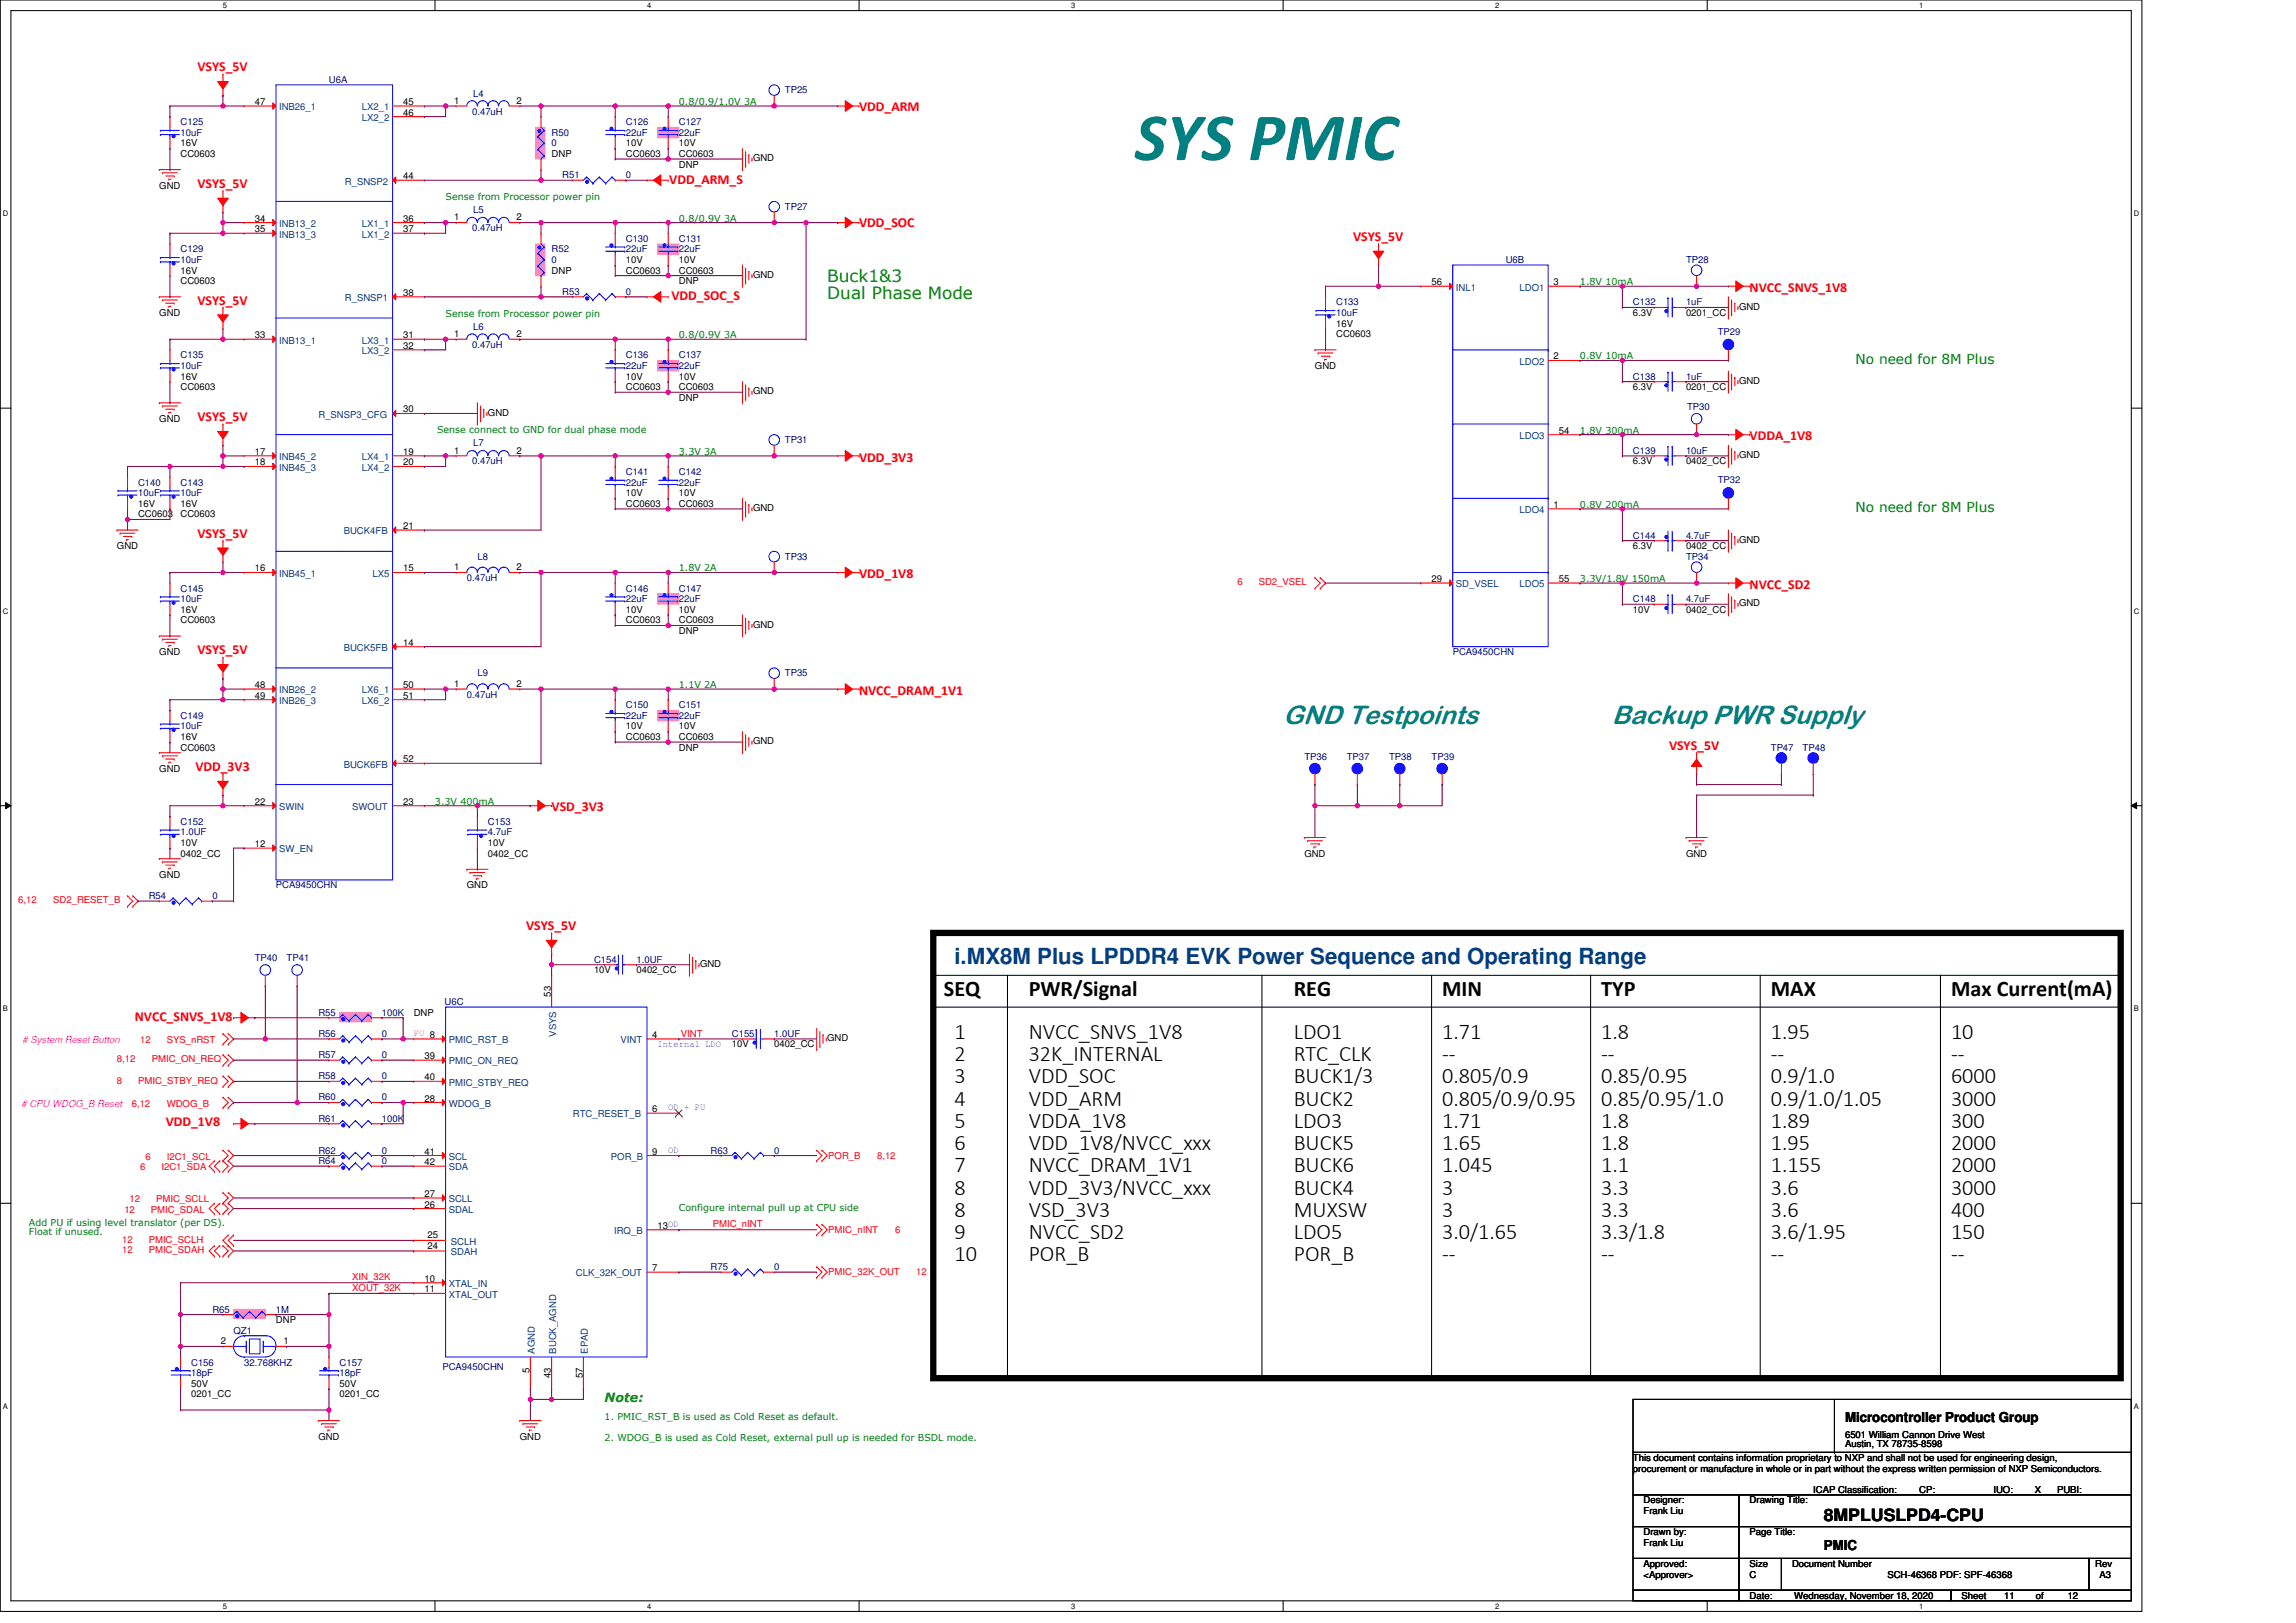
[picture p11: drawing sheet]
<svg xmlns="http://www.w3.org/2000/svg" width="297mm" height="210mm" viewBox="0 0 297 210" stroke-linecap="round" stroke-linejoin="round" font-family="sans-serif">
<defs><g id="words">
<text font-size="8.8" fill="#008080" x="146.8" y="20.7">SYS PMIC</text>
<g font-size="3.5" fill="#008080">
<text x="166" y="93.6">GND Testpoints</text>
<text x="208.5" y="93.6">Backup PWR Supply</text>
</g>
<text font-size="2.9" fill="#004080" x="123.5" y="124.7">i.MX8M Plus LPDDR4 EVK Power Sequence and Operating Range</text>
<g font-size="2.9">
<text x="122.1" y="128.9">SEQ</text>
<text x="133.1" y="128.9">PWR/Signal</text>
<text x="167.4" y="128.9">REG</text>
<text x="186.6" y="128.9">MIN</text>
<text x="207.2" y="128.9">TYP</text>
<text x="229.1" y="128.9">MAX</text>
<text x="252.4" y="128.9">Max Current(mA)</text>
<text x="123.5" y="134.4">1</text>
<text x="123.5" y="137.3">2</text>
<text x="133.1" y="134.4">NVCC_SNVS_1V8</text>
<text x="133.1" y="137.3">32K_INTERNAL</text>
<text x="167.4" y="134.4">LDO1</text>
<text x="167.4" y="137.3">RTC_CLK</text>
<text x="186.6" y="134.4">1.71</text>
<text x="186.6" y="137.3">--</text>
<text x="207.2" y="134.4">1.8</text>
<text x="207.2" y="137.3">--</text>
<text x="229.1" y="134.4">1.95</text>
<text x="229.1" y="137.3">--</text>
<text x="252.4" y="134.4">10</text>
<text x="252.4" y="137.3">--</text>
<text x="123.5" y="140.2">3</text>
<text x="123.5" y="143">4</text>
<text x="133.1" y="140.2">VDD_SOC</text>
<text x="133.1" y="143">VDD_ARM</text>
<text x="167.4" y="140.2">BUCK1/3</text>
<text x="167.4" y="143">BUCK2</text>
<text x="186.6" y="140.2">0.805/0.9</text>
<text x="186.6" y="143">0.805/0.9/0.95</text>
<text x="207.2" y="140.2">0.85/0.95</text>
<text x="207.2" y="143">0.85/0.95/1.0</text>
<text x="229.1" y="140.2">0.9/1.0</text>
<text x="229.1" y="143">0.9/1.0/1.05</text>
<text x="252.4" y="140.2">6000</text>
<text x="252.4" y="143">3000</text>
<text x="123.5" y="145.9">5</text>
<text x="123.5" y="148.8">6</text>
<text x="133.1" y="145.9">VDDA_1V8</text>
<text x="133.1" y="148.8">VDD_1V8/NVCC_xxx</text>
<text x="167.4" y="145.9">LDO3</text>
<text x="167.4" y="148.8">BUCK5</text>
<text x="186.6" y="145.9">1.71</text>
<text x="186.6" y="148.8">1.65</text>
<text x="207.2" y="145.9">1.8</text>
<text x="207.2" y="148.8">1.8</text>
<text x="229.1" y="145.9">1.89</text>
<text x="229.1" y="148.8">1.95</text>
<text x="252.4" y="145.9">300</text>
<text x="252.4" y="148.8">2000</text>
<text x="123.5" y="151.7">7</text>
<text x="123.5" y="154.5">8</text>
<text x="133.1" y="151.7">NVCC_DRAM_1V1</text>
<text x="133.1" y="154.5">VDD_3V3/NVCC_xxx</text>
<text x="167.4" y="151.7">BUCK6</text>
<text x="167.4" y="154.5">BUCK4</text>
<text x="186.6" y="151.7">1.045</text>
<text x="186.6" y="154.5">3</text>
<text x="207.2" y="151.7">1.1</text>
<text x="207.2" y="154.5">3.3</text>
<text x="229.1" y="151.7">1.155</text>
<text x="229.1" y="154.5">3.6</text>
<text x="252.4" y="151.7">2000</text>
<text x="252.4" y="154.5">3000</text>
<text x="123.5" y="157.4">8</text>
<text x="123.5" y="160.3">9</text>
<text x="133.1" y="157.4">VSD_3V3</text>
<text x="133.1" y="160.3">NVCC_SD2</text>
<text x="167.4" y="157.4">MUXSW</text>
<text x="167.4" y="160.3">LDO5</text>
<text x="186.6" y="157.4">3</text>
<text x="186.6" y="160.3">3.0/1.65</text>
<text x="207.2" y="157.4">3.3</text>
<text x="207.2" y="160.3">3.3/1.8</text>
<text x="229.1" y="157.4">3.6</text>
<text x="229.1" y="160.3">3.6/1.95</text>
<text x="252.4" y="157.4">400</text>
<text x="252.4" y="160.3">150</text>
<text x="123.5" y="163.2">10</text>
<text x="133.1" y="163.2">POR_B</text>
<text x="167.4" y="163.2">POR_B</text>
<text x="186.6" y="163.2">--</text>
<text x="207.2" y="163.2">--</text>
<text x="229.1" y="163.2">--</text>
<text x="252.4" y="163.2">--</text>
</g>
<g font-size="2.2" fill="#008000">
<text x="107" y="36.5">Buck1&amp;3</text>
<text x="107" y="38.7">Dual Phase Mode</text>
</g>
<text font-size="2.2" x="236" y="196.7">8MPLUSLPD4-CPU</text>
<g font-size="1.8" fill="#f00">
<text x="25.6" y="9.2">VSYS_5V</text>
<text x="111.1" y="14.3">VDD_ARM</text>
<text x="86.6" y="23.8">VDD_ARM_S</text>
<text x="25.6" y="24.3">VSYS_5V</text>
<text x="111.1" y="29.4">VDD_SOC</text>
<text x="175.1" y="31.2">VSYS_5V</text>
<text x="25.6" y="39.4">VSYS_5V</text>
<text x="86.9" y="38.9">VDD_SOC_S</text>
<text x="226.4" y="37.8">NVCC_SNVS_1V8</text>
<text x="25.6" y="54.5">VSYS_5V</text>
<text x="111.1" y="59.7">VDD_3V3</text>
<text x="226.4" y="57">VDDA_1V8</text>
<text x="25.6" y="69.6">VSYS_5V</text>
<text x="111.1" y="74.8">VDD_1V8</text>
<text x="226.4" y="76.2">NVCC_SD2</text>
<text x="25.6" y="84.7">VSYS_5V</text>
<text x="111.1" y="89.9">NVCC_DRAM_1V1</text>
<text x="25.3" y="99.8">VDD_3V3</text>
<text x="215.9" y="97">VSYS_5V</text>
<text x="71.4" y="105">VSD_3V3</text>
<text x="68.1" y="120.3">VSYS_5V</text>
<text x="17.5" y="132.1">NVCC_SNVS_1V8</text>
<text x="21.4" y="145.7">VDD_1V8</text>
</g>
<g font-size="1.8" fill="#008000">
<text x="240.1" y="47.1">No need for 8M Plus</text>
<text x="240.1" y="66.3">No need for 8M Plus</text>
</g>
<g font-size="1.8">
<text x="238.7" y="184">Microcontroller Product Group</text>
<text x="236" y="200.5">PMIC</text>
</g>
<text font-size="1.6" fill="#008000" x="78.2" y="181.3">Note:</text>
<g font-size="1.2" fill="#000080">
<text x="42.6" y="10.7">U6A</text>
<text x="23.4" y="16.2">C125</text>
<text x="23.4" y="17.6">10uF</text>
<text x="61.1" y="14.8">0.47uH</text>
<text x="61.2" y="12.5">L4</text>
<text x="71.4" y="17.6">R50</text>
<text x="81" y="16.2">C126</text>
<text x="81" y="17.6">22uF</text>
<text x="87.8" y="16.2">C127</text>
<text x="87.8" y="17.6">22uF</text>
<text x="101.5" y="12.1">TP25</text>
<text x="71.4" y="18.9">0</text>
<text x="72.7" y="23.1">R51</text>
<text x="81" y="23.1">0</text>
<text x="61.1" y="29.9">0.47uH</text>
<text x="61.2" y="27.6">L5</text>
<text x="101.5" y="27.2">TP27</text>
<text x="23.4" y="32.7">C129</text>
<text x="23.4" y="34">10uF</text>
<text x="71.4" y="32.7">R52</text>
<text x="71.4" y="34">0</text>
<text x="81" y="31.3">C130</text>
<text x="81" y="32.7">22uF</text>
<text x="87.8" y="31.3">C131</text>
<text x="87.8" y="32.7">22uF</text>
<text x="194.8" y="34">U6B</text>
<text x="218.1" y="34">TP28</text>
<text x="72.7" y="38.1">R53</text>
<text x="81" y="38.1">0</text>
<text x="172.9" y="39.5">C133</text>
<text x="172.9" y="40.9">10uF</text>
<text x="211.3" y="39.5">C132</text>
<text x="218.1" y="39.5">1uF</text>
<text x="23.4" y="46.4">C135</text>
<text x="23.4" y="47.7">10uF</text>
<text x="61.1" y="45">0.47uH</text>
<text x="61.2" y="42.7">L6</text>
<text x="81" y="46.4">C136</text>
<text x="81" y="47.7">22uF</text>
<text x="87.8" y="46.4">C137</text>
<text x="87.8" y="47.7">22uF</text>
<text x="222.2" y="43.4">TP29</text>
<text x="211.3" y="49.1">C138</text>
<text x="218.1" y="49.1">1uF</text>
<text x="218.3" y="53.1">TP30</text>
<text x="61.2" y="57.8">L7</text>
<text x="101.5" y="57.3">TP31</text>
<text x="211.3" y="58.7">C139</text>
<text x="218.1" y="58.7">10uF</text>
<text x="17.9" y="62.8">C140</text>
<text x="17.9" y="64.2">10uF</text>
<text x="23.4" y="62.8">C143</text>
<text x="23.4" y="64.2">10uF</text>
<text x="61.1" y="60.1">0.47uH</text>
<text x="81" y="61.5">C141</text>
<text x="81" y="62.8">22uF</text>
<text x="87.8" y="61.5">C142</text>
<text x="87.8" y="62.8">22uF</text>
<text x="222.2" y="62.6">TP32</text>
<text x="211.3" y="69.7">C144</text>
<text x="218.1" y="69.7">4.7uF</text>
<text x="23.4" y="76.5">C145</text>
<text x="23.4" y="77.9">10uF</text>
<text x="60.4" y="75.2">0.47uH</text>
<text x="61.8" y="72.4">L8</text>
<text x="81" y="76.5">C146</text>
<text x="81" y="77.9">22uF</text>
<text x="87.8" y="76.5">C147</text>
<text x="87.8" y="77.9">22uF</text>
<text x="101.5" y="72.4">TP33</text>
<text x="211.3" y="77.9">C148</text>
<text x="218.1" y="77.9">4.7uF</text>
<text x="218.1" y="72.4">TP34</text>
<text x="61.8" y="87.5">L9</text>
<text x="101.5" y="87.5">TP35</text>
<text x="187.9" y="84.8">PCA9450CHN</text>
<text x="23.4" y="93">C149</text>
<text x="23.4" y="94.4">10uF</text>
<text x="60.4" y="90.3">0.47uH</text>
<text x="81" y="91.6">C150</text>
<text x="81" y="93">22uF</text>
<text x="87.8" y="91.6">C151</text>
<text x="87.8" y="93">22uF</text>
<text x="168.7" y="98.3">TP36</text>
<text x="174.2" y="98.3">TP37</text>
<text x="179.7" y="98.3">TP38</text>
<text x="185.2" y="98.3">TP39</text>
<text x="229.1" y="97.1">TP47</text>
<text x="233.2" y="97.1">TP48</text>
<text x="23.4" y="106.7">C152</text>
<text x="63.1" y="106.7">C153</text>
<text x="23.4" y="108.1">1.0UF</text>
<text x="63.1" y="108.1">4.7uF</text>
<text x="19.2" y="116.3">R54</text>
<text x="27.5" y="116.3">0</text>
<text x="35.7" y="114.9">PCA9450CHN</text>
<text x="33" y="124.3">TP40</text>
<text x="37.1" y="124.3">TP41</text>
<text x="76.8" y="124.5">C154</text>
<text x="82.3" y="124.5">1.0UF</text>
<text x="41.2" y="131.4">R55</text>
<text x="49.4" y="131.4">100K</text>
<text x="57.5" y="130">U6C</text>
<text x="41.2" y="134.1">R56</text>
<text x="41.2" y="136.9">R57</text>
<text x="49.4" y="134.1">0</text>
<text x="49.4" y="136.9">0</text>
<text x="94.7" y="134.1">C155</text>
<text x="100.2" y="134.1">1.0UF</text>
<text x="41.2" y="139.6">R58</text>
<text x="41.2" y="142.4">R60</text>
<text x="49.4" y="139.6">0</text>
<text x="49.4" y="142.4">0</text>
<text x="41.2" y="145.1">R61</text>
<text x="41.2" y="149.2">R62</text>
<text x="49.4" y="145.1">100K</text>
<text x="49.4" y="149.2">0</text>
<text x="91.9" y="149.2">R63</text>
<text x="100.2" y="149.2">0</text>
<text x="41.2" y="150.6">R64</text>
<text x="49.4" y="150.6">0</text>
<text x="91.9" y="164.3">R75</text>
<text x="100.2" y="164.3">0</text>
<text x="27.5" y="169.8">R65</text>
<text x="30.2" y="172.6">QZ1</text>
<text x="35.7" y="169.8">1M</text>
<text x="24.7" y="176.7">C156</text>
<text x="24.7" y="178">18pF</text>
<text x="31.6" y="176.7">32.768KHZ</text>
<text x="43.9" y="176.7">C157</text>
<text x="43.9" y="178">18pF</text>
<text x="57.2" y="177.2">PCA9450CHN</text>
</g>
<g font-size="1.2">
<text x="33" y="13.6">47</text>
<text x="52.2" y="13.6">45</text>
<text x="52.2" y="15">46</text>
<text x="58.7" y="13.4">1</text>
<text x="66.8" y="13.4">2</text>
<text x="23.4" y="20.3">CC0603</text>
<text x="23.4" y="18.9">16V</text>
<text x="52.2" y="23.2">44</text>
<text x="71.4" y="20.3">DNP</text>
<text x="81" y="18.9">10V</text>
<text x="81" y="20.3">CC0603</text>
<text x="87.8" y="21.7">DNP</text>
<text x="87.8" y="18.9">10V</text>
<text x="87.8" y="20.3">CC0603</text>
<text x="97.4" y="20.9">GND</text>
<text x="20.6" y="24.4">GND</text>
<text x="33" y="28.7">34</text>
<text x="52.2" y="28.7">36</text>
<text x="58.7" y="28.5">1</text>
<text x="66.8" y="28.5">2</text>
<text x="23.4" y="35.4">16V</text>
<text x="33" y="30">35</text>
<text x="52.2" y="30">37</text>
<text x="71.4" y="35.4">DNP</text>
<text x="81" y="34">10V</text>
<text x="81" y="35.4">CC0603</text>
<text x="87.8" y="34">10V</text>
<text x="87.8" y="35.4">CC0603</text>
<text x="97.4" y="35.9">GND</text>
<text x="20.6" y="40.9">GND</text>
<text x="23.4" y="36.8">CC0603</text>
<text x="52.2" y="38.3">38</text>
<text x="87.8" y="36.8">DNP</text>
<text x="185.2" y="36.9">56</text>
<text x="201" y="36.9">3</text>
<text x="211.3" y="40.9">6.3V</text>
<text x="218.1" y="40.9">0201_CC</text>
<text x="225" y="40.1">GND</text>
<text x="33" y="43.8">33</text>
<text x="52.2" y="43.8">31</text>
<text x="52.2" y="45.1">32</text>
<text x="58.7" y="43.6">1</text>
<text x="66.8" y="43.6">2</text>
<text x="170.1" y="47.7">GND</text>
<text x="172.9" y="43.6">CC0603</text>
<text x="172.9" y="42.3">16V</text>
<text x="201" y="46.5">2</text>
<text x="23.4" y="50.5">CC0603</text>
<text x="23.4" y="49.1">16V</text>
<text x="52.2" y="53.4">30</text>
<text x="63.1" y="53.8">GND</text>
<text x="81" y="49.1">10V</text>
<text x="81" y="50.5">CC0603</text>
<text x="87.8" y="51.9">DNP</text>
<text x="87.8" y="49.1">10V</text>
<text x="87.8" y="50.5">CC0603</text>
<text x="97.4" y="51">GND</text>
<text x="211.3" y="50.5">6.3V</text>
<text x="218.1" y="50.5">0201_CC</text>
<text x="225" y="49.7">GND</text>
<text x="20.6" y="54.6">GND</text>
<text x="33" y="58.9">17</text>
<text x="52.2" y="58.9">19</text>
<text x="58.7" y="58.7">1</text>
<text x="66.8" y="58.7">2</text>
<text x="201.7" y="56.1">54</text>
<text x="225" y="59.3">GND</text>
<text x="17.9" y="65.6">16V</text>
<text x="23.4" y="65.6">16V</text>
<text x="33" y="60.2">18</text>
<text x="52.2" y="60.2">20</text>
<text x="81" y="64.2">10V</text>
<text x="81" y="65.6">CC0603</text>
<text x="87.8" y="64.2">10V</text>
<text x="87.8" y="65.6">CC0603</text>
<text x="201" y="65.7">1</text>
<text x="211.3" y="60.1">6.3V</text>
<text x="218.1" y="60.1">0402_CC</text>
<text x="15.1" y="71.1">GND</text>
<text x="17.9" y="66.9">CC0603</text>
<text x="23.4" y="66.9">CC0603</text>
<text x="52.2" y="68.5">21</text>
<text x="97.4" y="66.1">GND</text>
<text x="211.3" y="71.1">6.3V</text>
<text x="218.1" y="71.1">0402_CC</text>
<text x="225" y="70.2">GND</text>
<text x="33" y="73.9">16</text>
<text x="52.2" y="73.9">15</text>
<text x="58.7" y="73.8">1</text>
<text x="66.8" y="73.8">2</text>
<text x="185.2" y="75.3">29</text>
<text x="201.7" y="75.3">55</text>
<text x="23.4" y="80.7">CC0603</text>
<text x="23.4" y="79.3">16V</text>
<text x="52.2" y="83.5">14</text>
<text x="81" y="79.3">10V</text>
<text x="81" y="80.7">CC0603</text>
<text x="87.8" y="82">DNP</text>
<text x="87.8" y="79.3">10V</text>
<text x="87.8" y="80.7">CC0603</text>
<text x="97.4" y="81.2">GND</text>
<text x="211.3" y="79.3">10V</text>
<text x="218.1" y="79.3">0402_CC</text>
<text x="225" y="78.5">GND</text>
<text x="20.6" y="84.8">GND</text>
<text x="33" y="89">48</text>
<text x="52.2" y="89">50</text>
<text x="58.7" y="88.9">1</text>
<text x="66.8" y="88.9">2</text>
<text x="23.4" y="95.7">16V</text>
<text x="33" y="90.4">49</text>
<text x="52.2" y="90.4">51</text>
<text x="81" y="94.4">10V</text>
<text x="81" y="95.7">CC0603</text>
<text x="87.8" y="94.4">10V</text>
<text x="87.8" y="95.7">CC0603</text>
<text x="20.6" y="99.9">GND</text>
<text x="23.4" y="97.1">CC0603</text>
<text x="52.2" y="98.6">52</text>
<text x="87.8" y="97.1">DNP</text>
<text x="97.4" y="96.3">GND</text>
<text x="33" y="104.1">22</text>
<text x="52.2" y="104.1">23</text>
<text x="20.6" y="113.6">GND</text>
<text x="23.4" y="110.8">0402_CC</text>
<text x="23.4" y="109.5">10V</text>
<text x="33" y="109.6">12</text>
<text x="63.1" y="109.5">10V</text>
<text x="63.1" y="110.8">0402_CC</text>
<text x="168.7" y="110.8">GND</text>
<text x="218.1" y="110.8">GND</text>
<text x="60.4" y="114.9">GND</text>
<text x="76.8" y="125.9">10V</text>
<text x="82.3" y="125.9">0402_CC</text>
<text x="90.6" y="125.1">GND</text>
<text x="53.5" y="131.4">DNP</text>
<text x="71.3" y="128.9" transform="rotate(-90 71.3 128.9)">53</text>
<text x="54.9" y="137">39</text>
<text x="84.4" y="134.3">4</text>
<text x="94.7" y="135.5">10V</text>
<text x="100.2" y="135.5">0402_CC</text>
<text x="107" y="134.7">GND</text>
<text x="54.9" y="139.8">40</text>
<text x="54.9" y="142.5">28</text>
<text x="84.4" y="143.9">6</text>
<text x="54.9" y="149.4">41</text>
<text x="84.4" y="149.4">9</text>
<text x="54.9" y="150.7">42</text>
<text x="54.9" y="154.9">27</text>
<text x="54.9" y="156.2">26</text>
<text x="55.3" y="161.6">24</text>
<text x="55.3" y="160.2">25</text>
<text x="85.1" y="159">13OD</text>
<text x="54.9" y="165.8">10</text>
<text x="54.9" y="167.2">11</text>
<text x="84.4" y="164.5">7</text>
<text x="28.6" y="173.9">2</text>
<text x="35.7" y="171.2">DNP</text>
<text x="36.7" y="173.9">1</text>
<text x="24.7" y="179.4">50V</text>
<text x="43.9" y="179.4">50V</text>
<text x="68.5" y="177.6" transform="rotate(-90 68.5 177.6)">5</text>
<text x="71.3" y="178.3" transform="rotate(-90 71.3 178.3)">43</text>
<text x="75.4" y="178.3" transform="rotate(-90 75.4 178.3)">57</text>
<text x="24.7" y="180.8">0201_CC</text>
<text x="43.9" y="180.8">0201_CC</text>
<text x="238.7" y="186">6501 William Cannon Drive West</text>
<text x="41.2" y="186.3">GND</text>
<text x="67.2" y="186.3">GND</text>
<text x="211.3" y="189">This document contains information proprietary to NXP and shall not be used for engineering design,</text>
<text x="211.3" y="190.4">procurement or manufacture in whole or in part without the express written permission of NXP Semiconductors.</text>
<text x="238.7" y="187.3">Austin, TX 78735-8598</text>
<text x="212.6" y="194.5">Designer:</text>
<text x="212.6" y="195.9">Frank Liu</text>
<text x="226.4" y="194.5">Drawing Title:</text>
<text x="234.6" y="193.1">ICAP Classification:</text>
<text x="248.3" y="193.1">CP:</text>
<text x="251.7" y="193.1">___</text>
<text x="257.9" y="193.1">IUO:</text>
<text x="262.6" y="193.1">_X_</text>
<text x="266.1" y="193.1">PUBI:</text>
<text x="270.2" y="193.1">___</text>
<text x="212.6" y="198.6">Drawn by:</text>
<text x="212.6" y="202.7">Approved:</text>
<text x="212.6" y="200">Frank Liu</text>
<text x="226.4" y="198.6">Page Title:</text>
<text x="226.4" y="202.7">Size</text>
<text x="231.8" y="202.7">Document Number</text>
<text x="271.1" y="202.7">Rev</text>
<text x="212.6" y="204.1">&lt;Approver&gt;</text>
<text x="226.4" y="206.8">Date:</text>
<text x="226.4" y="204.1">C</text>
<text x="232.1" y="206.8">Wednesday, November 18, 2020</text>
<text x="244.2" y="204.1">SCH-46368 PDF: SPF-46368</text>
<text x="253.8" y="206.8">Sheet</text>
<text x="259.3" y="206.8">11</text>
<text x="263.4" y="206.8">of</text>
<text x="267.5" y="206.8">12</text>
<text x="271.6" y="204.1">A3</text>
</g>
<g font-size="1.2" fill="#004080">
<text x="36.1" y="14.3">INB26_1</text>
<text x="46.8" y="14.3">LX2_1</text>
<text x="46.8" y="15.6">LX2_2</text>
<text x="44.6" y="23.9">R_SNSP2</text>
<text x="36.1" y="29.4">INB13_2</text>
<text x="46.8" y="29.4">LX1_1</text>
<text x="36.1" y="30.7">INB13_3</text>
<text x="46.8" y="30.7">LX1_2</text>
<text x="44.6" y="39">R_SNSP1</text>
<text x="188.4" y="37.6">INL1</text>
<text x="196.6" y="37.6">LDO1</text>
<text x="36.1" y="44.4">INB13_1</text>
<text x="46.8" y="44.4">LX3_1</text>
<text x="46.8" y="45.8">LX3_2</text>
<text x="196.6" y="47.2">LDO2</text>
<text x="36.1" y="59.5">INB45_2</text>
<text x="41.2" y="54.1">R_SNSP3_CFG</text>
<text x="46.8" y="59.5">LX4_1</text>
<text x="196.6" y="56.8">LDO3</text>
<text x="36.1" y="60.9">INB45_3</text>
<text x="46.8" y="60.9">LX4_2</text>
<text x="44.5" y="69.1">BUCK4FB</text>
<text x="196.6" y="66.4">LDO4</text>
<text x="36.1" y="74.6">INB45_1</text>
<text x="48.2" y="74.6">LX5</text>
<text x="188.4" y="76">SD_VSEL</text>
<text x="196.6" y="76">LDO5</text>
<text x="36.1" y="89.7">INB26_2</text>
<text x="44.5" y="84.2">BUCK5FB</text>
<text x="46.8" y="89.7">LX6_1</text>
<text x="36.1" y="91.1">INB26_3</text>
<text x="46.8" y="91.1">LX6_2</text>
<text x="44.5" y="99.3">BUCK6FB</text>
<text x="36.1" y="104.8">SWIN</text>
<text x="45.6" y="104.8">SWOUT</text>
<text x="36.1" y="110.3">SW_EN</text>
<text x="58.1" y="135">PMIC_RST_B</text>
<text x="58.1" y="137.7">PMIC_ON_REQ</text>
<text x="72" y="134.1" transform="rotate(-90 72 134.1)">VSYS</text>
<text x="80.3" y="135">VINT</text>
<text x="58.1" y="140.5">PMIC_STBY_REQ</text>
<text x="58.1" y="143.2">WDOG_B</text>
<text x="74.1" y="144.6">RTC_RESET_B</text>
<text x="58.1" y="150.1">SCL</text>
<text x="58.1" y="151.4">SDA</text>
<text x="58.1" y="155.5">SCLL</text>
<text x="79" y="150.1">POR_B</text>
<text x="58.1" y="156.9">SDAL</text>
<text x="58.3" y="161">SCLH</text>
<text x="79.5" y="159.7">IRQ_B</text>
<text x="58.1" y="166.5">XTAL_IN</text>
<text x="58.1" y="167.9">XTAL_OUT</text>
<text x="58.3" y="162.4">SDAH</text>
<text x="74.5" y="165.2">CLK_32K_OUT</text>
<text x="69.2" y="175.2" transform="rotate(-90 69.2 175.2)">AGND</text>
<text x="72" y="175.2" transform="rotate(-90 72 175.2)">BUCK_AGND</text>
<text x="76.1" y="175.2" transform="rotate(-90 76.1 175.2)">EPAD</text>
</g>
<g font-size="1.2" fill="#008000">
<text x="87.8" y="13.6">0.8/0.9/1.0V 3A</text>
<text x="57.6" y="25.9">Sense from Processor power pin</text>
<text x="87.8" y="28.7">0.8/0.9V 3A</text>
<text x="57.6" y="41">Sense from Processor power pin</text>
<text x="204.4" y="36.9">1.8V 10mA</text>
<text x="87.8" y="43.8">0.8/0.9V 3A</text>
<text x="204.4" y="46.5">0.8V 10mA</text>
<text x="56.5" y="56">Sense connect to GND for dual phase mode</text>
<text x="87.8" y="58.8">3.3V 3A</text>
<text x="204.4" y="56.1">1.8V 300mA</text>
<text x="204.4" y="65.7">0.8V 200mA</text>
<text x="87.8" y="73.9">1.8V 2A</text>
<text x="204.4" y="75.3">3.3V/1.8V 150mA</text>
<text x="87.8" y="89">1.1V 2A</text>
<text x="56.3" y="104.1">3.3V 400mA</text>
<text x="3.7" y="158.6">Add PU if using level translator (per DS).</text>
<text x="3.7" y="159.8">Float if unused.</text>
<text x="87.8" y="156.6">Configure internal pull up at CPU side</text>
<text x="78.2" y="183.7">1. PMIC_RST_B is used as Cold Reset as default.</text>
<text x="78.2" y="186.4">2. WDOG_B is used as Cold Reset, external pull up is needed for BSDL mode.</text>
</g>
<g font-size="1.2" fill="#f00">
<text x="160.1" y="75.7">6</text>
<text x="162.8" y="75.7">SD2_VSEL</text>
<text x="2.4" y="116.9">6,12</text>
<text x="6.9" y="116.9">SD2_RESET_B</text>
<text x="15.1" y="137.4">8,12</text>
<text x="18.1" y="135">12</text>
<text x="19.7" y="137.4">PMIC_ON_REQ</text>
<text x="21.6" y="135">SYS_nRST</text>
<text x="88.1" y="134.1">VINT</text>
<text x="15.1" y="140.2">8</text>
<text x="17" y="143.2">6,12</text>
<text x="17.9" y="140.2">PMIC_STBY_REQ</text>
<text x="21.6" y="143.2">WDOG_B</text>
<text x="107.2" y="149.9">POR_B</text>
<text x="113.5" y="149.9">8,12</text>
<text x="16.8" y="155.5">12</text>
<text x="18.1" y="151.4">6</text>
<text x="18.8" y="150.1">6</text>
<text x="20.2" y="155.5">PMIC_SCLL</text>
<text x="20.9" y="151.4">I2C1_SDA</text>
<text x="21.6" y="150.1">I2C1_SCL</text>
<text x="15.8" y="160.8">12</text>
<text x="16.1" y="156.9">12</text>
<text x="19.2" y="160.8">PMIC_SCLH</text>
<text x="19.5" y="156.9">PMIC_SDAL</text>
<text x="92.2" y="158.8">PMIC_nINT</text>
<text x="107.2" y="159.5">PMIC_nINT</text>
<text x="115.8" y="159.5">6</text>
<text x="15.8" y="162.1">12</text>
<text x="19.2" y="162.1">PMIC_SDAH</text>
<text x="45.6" y="165.7">XIN_32K</text>
<text x="45.6" y="167">XOUT_32K</text>
<text x="107.2" y="165">PMIC_32K_OUT</text>
<text x="118.5" y="165">12</text>
</g>
<g font-size="1.2" fill="#f0f">
<text x="2.9" y="135"># System Reset Button</text>
<text x="53.5" y="134">PU 8</text>
<text x="2.8" y="143.2"># CPU WDOG_B Reset</text>
</g>
<g font-size="1.2" fill="#8000ff">
<text x="85.1" y="135.4">Internal LDO</text>
<text x="86.4" y="143.6">OD + PU</text>
<text x="86.4" y="149.1">OD</text>
</g>
<g font-size="1">
<text x="28.8" y="1">5</text>
<text x="83.7" y="1">4</text>
<text x="138.6" y="1">3</text>
<text x="193.4" y="1">2</text>
<text x="248.3" y="1">1</text>
<text x=".4" y="28">D</text>
<text x="276.1" y="28">D</text>
<text x=".4" y="79.4">C</text>
<text x="276.1" y="79.4">C</text>
<text x=".4" y="130.8">B</text>
<text x="276.1" y="130.8">B</text>
<text x=".4" y="182.3">A</text>
<text x="276.1" y="182.3">A</text>
<text x="28.8" y="208.1">5</text>
<text x="83.7" y="208.1">4</text>
<text x="138.6" y="208.1">3</text>
<text x="193.4" y="208.1">2</text>
<text x="248.3" y="208.1">1</text>
</g>
</g></defs>
<path d="M0 0h277.1v208.5h-277.1zM1.4 1.4h274.3v205.7h-274.3z" fill="none" stroke="#000" stroke-width=".13"/>
<g fill="#fff">
<path d="M28.8 .1h.6v1.1h-.6z"/>
<path d="M28.8 207.3h.6v1.1h-.6z"/>
</g>
<path d="M56.3 0v1.4M56.3 207.1v1.4" fill="none" stroke="#000" stroke-width=".13"/>
<g fill="#fff">
<path d="M83.7 .1h.6v1.1h-.6z"/>
<path d="M83.7 207.3h.6v1.1h-.6z"/>
</g>
<path d="M111.1 0v1.4M111.1 207.1v1.4" fill="none" stroke="#000" stroke-width=".13"/>
<g fill="#fff">
<path d="M138.6 .1h.5v1.1h-.5z"/>
<path d="M138.6 207.3h.5v1.1h-.5z"/>
</g>
<path d="M166 0v1.4M166 207.1v1.4" fill="none" stroke="#000" stroke-width=".13"/>
<g fill="#fff">
<path d="M193.4 .1h.6v1.1h-.6z"/>
<path d="M193.4 207.3h.6v1.1h-.6z"/>
</g>
<path d="M220.9 0v1.4M220.9 207.1v1.4" fill="none" stroke="#000" stroke-width=".13"/>
<g fill="#fff">
<path d="M248.3 .1h.5v1.1h-.5z"/>
<path d="M248.3 207.3h.5v1.1h-.5z"/>
<path d="M.4 27.1h.7v1.1h-.7z"/>
<path d="M276.1 27.1h.7v1.1h-.7z"/>
<path d="M.4 78.5h.7v1.1h-.7z"/>
<path d="M276.1 78.5h.7v1.1h-.7z"/>
</g>
<path d="M0 52.8h1.4M275.7 52.8h1.4" fill="none" stroke="#000" stroke-width=".13"/>
<g fill="#fff">
<path d="M.4 130h.6v1.1h-.6z"/>
<path d="M276.1 130h.6v1.1h-.6z"/>
</g>
<path d="M0 104.2h1.4M.7 103.8l.7 .4-.7 .4zM275.7 104.2l.7-.4v.8zM275.7 104.2h1.4" fill="none" stroke="#000" stroke-width=".13"/>
<path d="M.7 103.8l.7 .4-.7 .4zM275.7 104.2l.7-.4v.8z" fill="#000"/>
<g fill="#fff">
<path d="M.4 181.4h.6v1.1h-.6z"/>
<path d="M276.1 181.4h.6v1.1h-.6z"/>
</g>
<g fill="none" stroke="#000" stroke-width=".13">
<path d="M120.7 126.2h153.7M120.7 130.3h153.7M130.3 126.2v52.1M163.3 126.2v52.1M185.2 126.2v52.1M205.8 126.2v52.1M227.7 126.2v52.1M251 126.2v52.1M274.4 126.2h.1M274.4 130.3h.1M0 155.7h1.4M275.7 155.7h1.4"/>
<path d="M130.3 178.3h.1M163.3 178.3h.1M185.2 178.3h.1M205.8 178.3h.1M227.7 178.3h.1M251 178.3h.1"/>
</g>
<path d="M120.7 120.7h153.7v57.6h-153.7z" fill="none" stroke="#000" stroke-width=".82"/>
<path d="M43.9 131h4.1v1.2h-4.1z" fill-rule="evenodd" fill="#ff80ff"/>
<path d="M43.9 131h4.1v1.2h-4.1z" fill="none" stroke="#ff80ff" stroke-width=".13"/>
<path d="M30.2 169.4h4.1v1.2h-4.1z" fill-rule="evenodd" fill="#ff80ff"/>
<path d="M30.2 169.4h4.1v1.2h-4.1z" fill="none" stroke="#ff80ff" stroke-width=".13"/>
<path d="M85.1 76.8h2.7v1.4h-2.7z" fill-rule="evenodd" fill="#ff80ff"/>
<path d="M85.1 76.8h2.7v1.4h-2.7z" fill="none" stroke="#ff80ff" stroke-width=".13"/>
<path d="M85.1 91.9h2.7v1.4h-2.7z" fill-rule="evenodd" fill="#ff80ff"/>
<path d="M85.1 91.9h2.7v1.4h-2.7z" fill="none" stroke="#ff80ff" stroke-width=".13"/>
<path d="M85.1 16.5h2.7v1.3h-2.7z" fill-rule="evenodd" fill="#ff80ff"/>
<path d="M85.1 16.5h2.7v1.3h-2.7z" fill="none" stroke="#ff80ff" stroke-width=".13"/>
<path d="M85.1 31.5h2.7v1.4h-2.7z" fill-rule="evenodd" fill="#ff80ff"/>
<path d="M85.1 31.5h2.7v1.4h-2.7z" fill="none" stroke="#ff80ff" stroke-width=".13"/>
<path d="M85.1 46.6h2.7v1.4h-2.7z" fill-rule="evenodd" fill="#ff80ff"/>
<path d="M85.1 46.6h2.7v1.4h-2.7z" fill="none" stroke="#ff80ff" stroke-width=".13"/>
<path d="M69.3 16.5h1.2v4.1h-1.2z" fill-rule="evenodd" fill="#ff80ff"/>
<path d="M69.3 16.5h1.2v4.1h-1.2z" fill="none" stroke="#ff80ff" stroke-width=".13"/>
<path d="M69.3 31.5h1.2v4.2h-1.2z" fill-rule="evenodd" fill="#ff80ff"/>
<path d="M69.3 31.5h1.2v4.2h-1.2z" fill="none" stroke="#ff80ff" stroke-width=".13"/>
<path d="M28.8 12.3h.1M28.8 11.4v.9" fill="none" stroke="#f00" stroke-width=".13"/>
<path d="M28.2 10.6h1.3l-.7 .9z" fill-rule="evenodd" fill="#f00"/>
<g fill="none" stroke="#f00" stroke-width=".13">
<path d="M28.2 10.6h1.3l-.7 .9zM28.8 9.6h.1M28.8 9.6v1.5M96.1 19.2v2.7M96.5 19.6v1.9M96.1 21.9h.1M96.1 37h.1M96.1 34.3v2.7M96.5 21.5h.1M96.5 36.6h.1M96.5 34.7v1.9M96.9 20h.1"/>
<path d="M96.9 35.1h.1M96.9 20v1.1M96.9 35.1v1.1M97.3 20.7h.1M97.3 35.8h.1M97.3 20.4v.3M97.3 35.5v.3M108.4 59h.1M108.4 59h1M96.1 97.4h.1M96.1 94.6v2.8M96.5 97h.1"/>
<path d="M96.5 95.1v1.9M96.9 95.5h.1M96.9 95.5v1.1M97.3 96.2h.1M97.3 95.9v.3"/>
</g>
<path d="M109.4 58.3l.9 .7-.9 .7z" fill-rule="evenodd" fill="#f00"/>
<g fill="none" stroke="#f00" stroke-width=".13">
<path d="M96.1 52.1h.1M96.1 49.4v2.7M96.5 51.7h.1M96.5 49.8v1.9M96.9 50.2h.1M96.9 50.2v1.1M97.3 50.9h.1M97.3 50.6v.3M109.4 58.3l.9 .7-.9 .7zM109.6 59h1.5M111.1 59h.1M96.1 67.2h.1"/>
<path d="M96.1 64.5v2.7M96.5 66.8h.1M96.5 64.9v1.9M96.9 65.3h.1M96.9 65.3v1.1M97.3 66h.1M97.3 65.7v.3M108.4 74.1h.1M108.4 74.1h1"/>
</g>
<path d="M109.4 73.4l.9 .7-.9 .7z" fill-rule="evenodd" fill="#f00"/>
<g fill="none" stroke="#f00" stroke-width=".13">
<path d="M178.3 34.3h.1M178.3 33.3v1M96.1 79.6v2.7M96.5 80v1.9M109.4 73.4l.9 .7-.9 .7zM109.6 74.1h1.5M111.1 74.1h.1M96.1 82.3h.1M96.5 81.9h.1M96.9 80.4h.1M96.9 80.4v1.1M97.3 81.1h.1"/>
<path d="M97.3 80.8v.3"/>
</g>
<path d="M177.7 32.5h1.3l-.7 1z" fill-rule="evenodd" fill="#f00"/>
<path d="M177.7 32.5h1.3l-.7 1zM178.3 31.5h.1M178.3 31.5v1.6M108.4 89.2h.1M108.4 89.2h1" fill="none" stroke="#f00" stroke-width=".13"/>
<path d="M109.4 88.5l.9 .7-.9 .6z" fill-rule="evenodd" fill="#f00"/>
<g fill="none" stroke="#f00" stroke-width=".13">
<path d="M223.6 37h.1M223.6 37h1M223.6 79.6h.1M223.6 76.8v2.8M224 79.1h.1M224 77.2v1.9M224.4 77.6h.1M224.4 77.6v1.1M224.8 78.3h.1M224.8 78v.3M109.4 88.5l.9 .7-.9 .6zM109.6 89.2h1.5"/>
<path d="M111.1 89.2h.1"/>
</g>
<path d="M224.6 36.3l.9 .7-.9 .7z" fill-rule="evenodd" fill="#f00"/>
<path d="M224.6 36.3l.9 .7-.9 .7zM224.8 37h1.6M226.4 37h.1M223.6 75.4h.1M223.6 75.4h1" fill="none" stroke="#f00" stroke-width=".13"/>
<path d="M224.6 74.8l.9 .6-.9 .7z" fill-rule="evenodd" fill="#f00"/>
<g fill="none" stroke="#f00" stroke-width=".13">
<path d="M223.6 38.4v2.7M224 38.8v1.9M224.4 39.2h.1M224.4 39.2v1.1M224.8 39.9h.1M224.8 39.6v.3M170.1 45.3h.1M170.1 45.3h2.8M170.5 45.7h.1M170.5 45.7h1.9M170.9 46.1h1.1M171.3 46.5h.1"/>
<path d="M171.3 46.5h.3M172 46.1h.1M223.6 41.1h.1M223.6 50.7h.1M223.6 48v2.7M224 40.7h.1M224 50.3h.1M224 48.4v1.9M224.4 48.8h.1M224.4 48.8v1.1M224.8 49.5h.1M224.8 49.2v.3"/>
<path d="M224.6 74.8l.9 .6-.9 .7zM224.8 75.4h1.6M226.4 75.4h.1M168.7 108.4h.1M168.7 108.4h2.8M169.2 108.8h.1M169.2 108.8h1.9M169.6 109.2h1.1M170 109.6h.1M170 109.6h.3M170.7 109.2h.1M32 145.4h1"/>
<path d="M33 145.4h.1M41.2 183.8h.1M41.2 183.8h2.7M41.6 184.2h.1M41.6 184.2h1.9M42 184.6h1.1M42.4 185h.1M42.4 185h.3M43.1 184.6h.1M67.2 183.8h.1M67.2 183.8h2.8M67.7 184.2h.1"/>
<path d="M67.7 184.2h1.9M68.1 184.6h1.1M68.5 185h.1M68.5 185h.3M69.2 184.6h.1"/>
</g>
<path d="M31.2 144.7l.9 .7-.9 .7z" fill-rule="evenodd" fill="#f00"/>
<path d="M32 131.7h1M33 131.7h.1M30.2 145.4h.1M30.2 145.4h1.5M31.2 144.7l.9 .7-.9 .7z" fill="none" stroke="#f00" stroke-width=".13"/>
<path d="M31.2 131l.9 .7-.9 .7z" fill-rule="evenodd" fill="#f00"/>
<path d="M30.2 131.7h.1M30.2 131.7h1.5M31.2 131l.9 .7-.9 .7zM71.4 123.4h.1M71.4 122.5v.9" fill="none" stroke="#f00" stroke-width=".13"/>
<path d="M70.7 121.7h1.3l-.6 .9z" fill-rule="evenodd" fill="#f00"/>
<g fill="none" stroke="#f00" stroke-width=".13">
<path d="M108.4 13.7h.1M108.4 13.7h1M70.7 121.7h1.3l-.6 .9zM71.4 120.7h.1M71.4 120.7v1.5M89.2 126.2h.1M89.2 123.4v2.8M89.6 125.8h.1M89.6 123.9v1.9M90 124.3h.1M90 124.3v1.1M90.4 125h.1"/>
<path d="M90.4 124.7v.3M105.7 135.8h.1M105.7 133v2.8M106.1 135.4h.1M106.1 133.5v1.9M106.5 133.9h.1M106.5 133.9v1.1M106.9 134.6h.1M106.9 134.3v.3"/>
</g>
<path d="M109.4 13l.9 .7-.9 .7z" fill-rule="evenodd" fill="#f00"/>
<path d="M109.4 13l.9 .7-.9 .7zM109.6 13.7h1.5M111.1 13.7h.1M108.4 28.8h.1M108.4 28.8h1" fill="none" stroke="#f00" stroke-width=".13"/>
<path d="M109.4 28.1l.9 .7-.9 .7z" fill-rule="evenodd" fill="#f00"/>
<g fill="none" stroke="#f00" stroke-width=".13">
<path d="M109.4 28.1l.9 .7-.9 .7zM109.6 28.8h1.5M111.1 28.8h.1M61.8 54.9h.1M61.8 52.1v2.8M62.2 54.5h.1M62.2 52.5v2M62.6 52.9h.1M62.6 52.9v1.1M63 53.6h.1M63 53.4v.2M223.6 56.2h.1"/>
<path d="M223.6 56.2h1"/>
</g>
<path d="M224.6 55.5l.9 .7-.9 .7z" fill-rule="evenodd" fill="#f00"/>
<g fill="none" stroke="#f00" stroke-width=".13">
<path d="M83.7 23.3h.1M83.7 23.3h1M223.6 57.6v2.8M224 59.9h.1M224 58v1.9M224.4 58.4h.1M224.4 58.4v1.1M224.6 55.5l.9 .7-.9 .7zM224.8 59.1h.1M224.8 56.2h1.6M224.8 58.8v.3M226.4 56.2h.1"/>
<path d="M223.6 60.4h.1M223.6 71.3h.1M223.6 68.6v2.7M224 70.9h.1M224 69v1.9M224.4 69.4h.1M224.4 69.4v1.1M224.8 70.1h.1M224.8 69.8v.3"/>
</g>
<path d="M84.5 23.3l1-.7v1.4z" fill-rule="evenodd" fill="#f00"/>
<path d="M83.7 38.4h.1M83.7 38.4h1M84.5 23.3l1-.7v1.4zM84.9 23.3h1.5M86.4 23.3h.1" fill="none" stroke="#f00" stroke-width=".13"/>
<path d="M84.5 38.4l1-.7v1.4z" fill-rule="evenodd" fill="#f00"/>
<path d="M84.5 38.4l1-.7v1.4zM84.9 38.4h1.5M86.4 38.4h.1M68.6 104.2h.1M68.6 104.2h1" fill="none" stroke="#f00" stroke-width=".13"/>
<path d="M69.6 103.6l.9 .6-.9 .7z" fill-rule="evenodd" fill="#f00"/>
<g fill="none" stroke="#f00" stroke-width=".13">
<path d="M28.8 102.9h.1M28.8 101.9v1M60.4 112.5h.1M60.4 112.5h2.7M60.8 112.9h.1M60.8 112.9h1.9M61.2 113.3h1.1M61.6 113.7h.1M61.6 113.7h.3M62.3 113.3h.1M69.6 103.6l.9 .6-.9 .7zM69.9 104.2h1.5"/>
<path d="M71.4 104.2h.1"/>
</g>
<path d="M28.2 101.1h1.3l-.7 .9z" fill-rule="evenodd" fill="#f00"/>
<g fill="none" stroke="#f00" stroke-width=".13">
<path d="M20.6 21.9h.1M20.6 21.9h2.8M21 22.4h.1M21 22.4h1.9M21.4 22.8h1.1M21.8 23.2h.1M21.8 23.2h.3M22.5 22.8h.1M28.8 27.4h.1M28.8 26.5v.9M28.2 101.1h1.3l-.7 .9zM28.8 100.1h.1"/>
<path d="M28.8 100.1v1.5"/>
</g>
<path d="M28.2 25.6h1.3l-.7 1z" fill-rule="evenodd" fill="#f00"/>
<g fill="none" stroke="#f00" stroke-width=".13">
<path d="M20.6 38.4h.1M20.6 38.4h2.8M21 38.8h.1M21 38.8h1.9M21.4 39.2h1.1M21.8 39.6h.1M21.8 39.6h.3M22.5 39.2h.1M28.2 25.6h1.3l-.7 1zM28.8 24.7h.1M28.8 24.7v1.5M20.6 52.1h.1"/>
<path d="M20.6 52.1h2.8M21 52.5h.1M21 52.5h1.9M21.4 52.9h1.1M21.8 53.4h.1M21.8 53.4h.3M22.5 52.9h.1M28.8 42.5h.1M28.8 41.6v.9"/>
</g>
<path d="M28.2 40.7h1.3l-.7 1z" fill-rule="evenodd" fill="#f00"/>
<g fill="none" stroke="#f00" stroke-width=".13">
<path d="M28.8 39.8h.1M28.8 39.8v1.5M28.2 40.7h1.3l-.7 1zM28.8 57.6h.1M28.8 56.6v1M15.1 68.6h.1M15.1 68.6h2.8M15.5 69h.1M15.5 69h2M16 69.4h1M16.4 69.8h.1M16.4 69.8h.2"/>
<path d="M17 69.4h.1"/>
</g>
<path d="M28.2 55.8h1.3l-.7 1z" fill-rule="evenodd" fill="#f00"/>
<path d="M28.2 55.8h1.3l-.7 1zM28.8 54.9h.1M28.8 54.9v1.5M28.8 72.7h.1M28.8 71.7v1" fill="none" stroke="#f00" stroke-width=".13"/>
<path d="M28.2 70.9h1.3l-.7 1z" fill-rule="evenodd" fill="#f00"/>
<g fill="none" stroke="#f00" stroke-width=".13">
<path d="M28.2 70.9h1.3l-.7 1zM28.8 70h.1M28.8 70v1.5M20.6 82.3h.1M20.6 82.3h2.8M21 82.7h.1M21 82.7h1.9M21.4 83.1h1.1M21.8 83.5h.1M21.8 83.5h.3M22.5 83.1h.1M28.8 87.8h.1"/>
<path d="M28.8 86.8v1"/>
</g>
<path d="M28.2 86h1.3l-.7 1z" fill-rule="evenodd" fill="#f00"/>
<g fill="none" stroke="#f00" stroke-width=".13">
<path d="M20.6 97.4h.1M20.6 97.4h2.8M21 97.8h.1M21 97.8h1.9M21.4 98.2h1.1M21.8 98.6h.1M21.8 98.6h.3M22.5 98.2h.1M28.2 86h1.3l-.7 1zM28.8 85h.1M28.8 85v1.6M219.5 99.2v.9"/>
<path d="M20.6 111.1h.1M20.6 111.1h2.8M21 111.5h.1M21 111.5h1.9M21.4 111.9h1.1M21.8 112.3h.1M21.8 112.3h.3M22.5 111.9h.1M219.5 100.1h.1"/>
</g>
<path d="M219.5 98.2l.7 1h-1.4z" fill-rule="evenodd" fill="#f00"/>
<g fill="none" stroke="#f00" stroke-width=".13">
<path d="M170.1 76.1h.1M170.1 74.8h.1M170.1 74.8l.7 .6-.7 .7M170.8 74.8h.1M170.8 76.1h.1M170.8 74.8l.7 .6-.7 .7M219.5 98.2l.7 1h-1.4zM219.5 97.4h.1M219.5 97.4v1.5M16.5 117.3h.1M16.5 115.9h.1M16.5 115.9l.7 .7-.7 .7"/>
<path d="M17.2 115.9h.1M17.2 117.3h.1M17.2 115.9l.7 .7-.7 .7M218.1 108.4h.1M218.1 108.4h2.8M218.5 108.8h.1M218.5 108.8h2M218.9 109.2h1.1M219.4 109.6h.1M219.4 109.6h.2M220 109.2h.1M28.8 137.8h.1"/>
<path d="M28.8 136.5h.1M28.8 139.2h.1M28.8 135.1h.1M28.8 133.7h.1M28.8 136.5l.7 .7-.7 .6M28.8 139.2l.7 .7-.7 .7M28.8 133.7l.7 .7-.7 .7M29.5 136.5h.1M29.5 137.8h.1M29.5 139.2h.1M29.5 133.7h.1M29.5 135.1h.1"/>
<path d="M29.5 136.5l.7 .7-.7 .6M29.5 139.2l.7 .7-.7 .7M29.5 133.7l.7 .7-.7 .7M27.7 151.6h.1M27.7 150.2h.1M27.7 157h.1M27.7 155.7h.1M27.7 150.2l-.6 .7 .6 .7M27.7 155.7l-.6 .7 .6 .6M28.4 150.2h.1M28.4 151.6h.1M28.4 155.7h.1"/>
<path d="M28.4 157h.1M28.4 150.2l-.7 .7 .7 .7M28.4 155.7l-.7 .7 .7 .6M28.8 150.2h.1M28.8 148.8h.1M28.8 151.6h.1M28.8 140.6h.1M28.8 143.3h.1M28.8 142h.1M28.8 155.7h.1M28.8 154.3h.1M28.8 157h.1"/>
<path d="M28.8 148.8l.7 .7-.7 .7M28.8 150.2l.7 .7-.7 .7M28.8 142l.7 .6-.7 .7M28.8 154.3l.7 .7-.7 .7M28.8 155.7l.7 .7-.7 .6M29.5 148.8h.1M29.5 150.2h.1M29.5 151.6h.1M29.5 140.6h.1M29.5 142h.1M29.5 143.3h.1M29.5 159.8h.1"/>
<path d="M29.5 154.3h.1M29.5 155.7h.1M29.5 157h.1M29.5 148.8l.7 .7-.7 .7M29.5 150.2l.7 .7-.7 .7M29.5 142l.7 .6-.7 .7M29.5 159.8l-.7 .7 1.4 1.3-.7 .7M29.5 154.3l.7 .7-.7 .7M29.5 155.7l.7 .7-.7 .6M30.2 159.8h.1M30.2 159.8l-.7 .7 .7 .7M105.7 150.2h.1"/>
<path d="M105.7 148.8h.1M105.7 159.8h.1M105.7 158.4h.1M105.7 148.8l.6 .7-.6 .7M105.7 158.4l.6 .7-.6 .7M106.3 148.8h.1M106.3 150.2h.1M106.3 158.4h.1M106.3 159.8h.1M106.3 148.8l.7 .7-.7 .7M106.3 158.4l.7 .7-.7 .7M27.7 162.5h.1"/>
<path d="M27.7 161.2h.1M27.7 161.2l-.6 .6 .6 .7M28.4 161.2h.1M28.4 162.5h.1M28.4 161.2l-.7 .6 .7 .7M28.8 161.2h.1M28.8 162.5h.1M28.8 161.2l.7 .6-.7 .7M29.5 162.5h.1M29.5 161.2h.1M30.2 161.2h.1M105.7 165.3h.1"/>
<path d="M105.7 163.9h.1M105.7 163.9l.6 .7-.6 .7M106.3 163.9h.1M106.3 165.3h.1M106.3 163.9l.7 .7-.7 .7"/>
</g>
<g fill="none" stroke="#000" stroke-width=".13">
<path d="M211.3 193.4h13.7v4.1h-13.7zM211.3 197.5h13.7v4.1h-13.7zM211.3 187.9h64.4v5.5h-64.4zM211.3 181.1h64.4v6.8h-64.4zM225 193.4h50.7v4.1h-50.7zM225 197.5h50.7v4.1h-50.7zM237.3 187.9h.1M237.3 181.1v6.8M211.3 201.6h13.7v4.1h-13.7zM211.3 205.7h13.7v1.4h-13.7zM225 201.6h5.5v4.1h-5.5zM225 205.7h27.4v1.4h-27.4z"/>
<path d="M230.5 201.6h39.7v4.1h-39.7zM252.4 205.7h23.3v1.4h-23.3zM270.2 201.6h5.5v4.1h-5.5z"/>
</g>
<path d="M60.5 107.4h.1M60.5 107.9h.1M60.5 107.4h2.5M60.5 107.9h2.5M61.8 107.4h.1M61.8 107v.4" fill="none" stroke="#00f" stroke-width=".13"/>
<circle cx="62.2" cy="108.1" r=".2" fill="#00f"/>
<g fill="none" stroke="#00f" stroke-width=".13">
<path d="M215.8 76.9h.1M215.8 76.9v2.5M216.3 76.9h.1M216.3 78.2h.1M216.3 76.9v2.5M216.3 78.2h.5M61.8 107.9h.1M61.8 107.9v.5"/>
<circle cx="62.2" cy="108.1" r=".2"/>
</g>
<path d="M61.8 109.7h.1M61.8 105.6h.1M61.8 105.6v1.4M61.8 108.4v1.3" fill="none" stroke="#f00" stroke-width=".13"/>
<circle cx="215.6" cy="78.7" r=".2" fill="#00f"/>
<g fill="none" stroke="#00f" stroke-width=".13">
<path d="M215.4 78.2h.4M215.8 78.2h.1M44.3 139.5h.1M44.3 139.5l-.4 .4M44.3 139.5l.9 .8M46 139.5h.1M46 139.5l-.8 .8M46 139.5l.8 .8M47.6 139.5h.1M47.6 139.5l-.8 .8M47.6 139.5l.4 .4M48 139.9h.1"/>
<path d="M45.2 140.3h.1M46.8 140.3h.1"/>
<circle cx="215.6" cy="78.7" r=".2"/>
</g>
<path d="M214 78.2h.1M214 78.2h1.4M216.8 78.2h1.3M218.1 78.2h.1" fill="none" stroke="#f00" stroke-width=".13"/>
<circle cx="44.4" cy="140.1" r=".2" fill="#00f"/>
<g fill="none" stroke="#00f" stroke-width=".13">
<path d="M85.2 17.4h2.5M85.2 16.9h2.5M86.4 17.4h.1M86.4 17.4v.4M87.7 17.4h.1M87.7 16.9h.1"/>
<circle cx="44.4" cy="140.1" r=".2"/>
</g>
<path d="M42.6 139.9h.1M42.6 139.9h1.3M48 139.9h1.4M49.4 139.9h.1" fill="none" stroke="#f00" stroke-width=".13"/>
<circle cx="86" cy="16.7" r=".2" fill="#00f"/>
<g fill="none" stroke="#00f" stroke-width=".13">
<path d="M86.4 16.9h.1M86.4 16.5v.4M44.3 142.2h.1M44.3 142.2l-.4 .4M44.3 142.2l.9 .9M45.2 143.1h.1M46 142.2h.1M46 142.2l-.8 .9M46 142.2l.8 .9M46.8 143.1h.1M47.6 142.2h.1M47.6 142.2l-.8 .9"/>
<path d="M47.6 142.2l.4 .4M48 142.6h.1"/>
<circle cx="86" cy="16.7" r=".2"/>
</g>
<path d="M86.4 15.1h.1M86.4 19.2h.1M86.4 15.1v1.4M86.4 17.8v1.4" fill="none" stroke="#f00" stroke-width=".13"/>
<circle cx="44.4" cy="142.8" r=".2" fill="#00f"/>
<g fill="none" stroke="#00f" stroke-width=".13">
<path d="M44.3 134h.1M44.3 134l-.4 .4M44.3 134l.9 .8M45.2 134.8h.1M46 134h.1M46 134l-.8 .8M46 134l.8 .8M46.8 134.8h.1M47.6 134h.1M47.6 134l-.8 .8M47.6 134l.4 .4M48 134.4h.1"/>
<circle cx="44.4" cy="142.8" r=".2"/>
</g>
<path d="M42.6 142.6h.1M42.6 142.6h1.3M48 142.6h1.4M49.4 142.6h.1" fill="none" stroke="#f00" stroke-width=".13"/>
<circle cx="44.4" cy="134.6" r=".2" fill="#00f"/>
<g fill="none" stroke="#00f" stroke-width=".13">
<path d="M215.8 38.5h.1M215.8 38.5v2.5M216.3 38.5h.1M216.3 39.8h.1M216.3 38.5v2.5M216.3 39.8h.5M60.4 59a.68 .68 0 0 1 .7-.7 .68 .68 0 0 1 .7 .7M61.8 59a.68 .68 0 0 1 .6-.7 .68 .68 0 0 1 .7 .7 .69 .69 0 0 1 .7-.7 .69 .69 0 0 1 .7 .7 .69 .69 0 0 1 .7-.7 .69 .69 0 0 1 .7 .7"/>
<circle cx="44.4" cy="134.6" r=".2"/>
</g>
<path d="M59 59h.1M59 59h1.4M65.9 59h1.3M67.2 59h.1M42.6 134.4h.1M42.6 134.4h1.3M48 134.4h1.4M49.4 134.4h.1" fill="none" stroke="#f00" stroke-width=".13"/>
<circle cx="215.6" cy="40.3" r=".2" fill="#00f"/>
<g fill="none" stroke="#00f" stroke-width=".13">
<path d="M215.4 39.8h.4M215.8 39.8h.1M22.4 116.2h.1M22.4 116.2l-.4 .4M22.4 116.2l.8 .8M23.2 117h.1M24 116.2h.1M24 116.2l-.8 .8M24 116.2l.9 .8M24.9 117h.1M25.7 116.2h.1M25.7 116.2l-.8 .8"/>
<path d="M25.7 116.2l.4 .4M26.1 116.6h.1"/>
<circle cx="100.2" cy="26.7" r=".68"/>
<circle cx="215.6" cy="40.3" r=".2"/>
<circle cx="100.2" cy="87.1" r=".68"/>
</g>
<path d="M100.2 28.8h.1M100.2 27.4v1.4M214 39.8h.1M214 39.8h1.4M216.8 39.8h1.3M218.1 39.8h.1M100.2 89.2h.1M100.2 87.8v1.4" fill="none" stroke="#f00" stroke-width=".13"/>
<circle cx="22.5" cy="116.8" r=".2" fill="#00f"/>
<g fill="none" stroke="#00f" stroke-width=".13">
<path d="M97.8 133.2h.1M97.8 133.2v2.4M98.4 133.2h.1M98.4 134.4h.1M98.4 133.2v2.4M98.4 134.4h.4"/>
<circle cx="22.5" cy="116.8" r=".2"/>
</g>
<path d="M20.6 116.6h.1M20.6 116.6h1.4M26.1 116.6h1.4M27.5 116.6h.1" fill="none" stroke="#f00" stroke-width=".13"/>
<circle cx="97.6" cy="134.9" r=".2" fill="#00f"/>
<g fill="none" stroke="#00f" stroke-width=".13">
<path d="M215.8 48.1h.1M215.8 48.1v2.5M216.3 48.1h.1M216.3 49.4h.1M216.3 48.1v2.5M216.3 49.4h.5M97.4 134.4h.4M97.8 134.4h.1"/>
<circle cx="97.6" cy="134.9" r=".2"/>
</g>
<path d="M96.1 134.4h.1M96.1 134.4h1.3M98.8 134.4h1.4M100.2 134.4h.1" fill="none" stroke="#f00" stroke-width=".13"/>
<circle cx="215.6" cy="49.9" r=".2" fill="#00f"/>
<g fill="none" stroke="#00f" stroke-width=".13">
<path d="M215.4 49.4h.4M215.8 49.4h.1M15.3 63.5h.1M15.3 64.1h.1M15.3 63.5h2.4M15.3 64.1h2.4M16.5 63.5h.1M16.5 63.1v.4"/>
<circle cx="215.6" cy="49.9" r=".2"/>
</g>
<path d="M214 49.4h.1M214 49.4h1.4M216.8 49.4h1.3M218.1 49.4h.1" fill="none" stroke="#f00" stroke-width=".13"/>
<circle cx="17" cy="64.3" r=".2" fill="#00f"/>
<g fill="none" stroke="#00f" stroke-width=".13">
<path d="M16.5 64.1h.1M16.5 64.1v.4M57.6 130.3h26.1v45.3h-26.1z"/>
<circle cx="17" cy="64.3" r=".2"/>
<circle cx="34.3" cy="125.5" r=".68"/>
</g>
<path d="M16.5 65.8h.1M16.5 61.7h.1M16.5 61.7v1.4M16.5 64.5v1.3M34.3 127.6h.1M34.3 126.2v1.4M71.4 126.2h.1M71.4 126.2v4.1M83.7 134.4h4.1M87.8 134.4h.1" fill="none" stroke="#f00" stroke-width=".13"/>
<path d="M57.2 134l.4 .4-.4 .4z" fill="#f00"/>
<path d="M53.5 134.4h.1M53.5 134.4h4.1M57.2 134l.4 .4-.4 .4z" fill="none" stroke="#f00" stroke-width=".13"/>
<path d="M57.2 136.7l.4 .5-.4 .4z" fill="#f00"/>
<path d="M53.5 137.2h.1M53.5 137.2h4.1M57.2 136.7l.4 .5-.4 .4z" fill="none" stroke="#f00" stroke-width=".13"/>
<path d="M57.2 139.5l.4 .4-.4 .4z" fill="#f00"/>
<path d="M53.5 139.9h.1M53.5 139.9h4.1M57.2 139.5l.4 .4-.4 .4z" fill="none" stroke="#f00" stroke-width=".13"/>
<path d="M57.2 142.2l.4 .4-.4 .5z" fill="#f00"/>
<path d="M53.5 142.6h.1M53.5 142.6h4.1M57.2 142.2l.4 .4-.4 .5zM83.7 144h4.1M83.7 149.5h4.1M87.8 144h.1M87.8 149.5h.1" fill="none" stroke="#f00" stroke-width=".13"/>
<path d="M87.4 144.4h.1M87.4 143.6l.8 .8M88.2 143.6l-.8 .8M88.2 144.4h.1" fill="none" stroke="#804000" stroke-width=".13"/>
<path d="M57.2 149.1l.4 .4-.4 .4z" fill="#f00"/>
<path d="M53.5 149.5h.1M53.5 150.9h.1M53.5 149.5h4.1M53.5 150.9h4.1M57.2 149.1l.4 .4-.4 .4zM83.7 159.1h4.1M87.8 159.1h.1" fill="none" stroke="#f00" stroke-width=".13"/>
<path d="M57.2 154.6l.4 .4-.4 .4z" fill="#f00"/>
<path d="M53.5 155h.1M53.5 156.4h.1M53.5 155h4.1M53.5 156.4h4.1M57.2 154.6l.4 .4-.4 .4zM53.5 161.8h.1M53.5 160.5h.1M53.5 161.8h4.1M53.5 160.5h4.1" fill="none" stroke="#f00" stroke-width=".13"/>
<path d="M57.2 165.6l.4 .4-.4 .4z" fill="#f00"/>
<g fill="none" stroke="#f00" stroke-width=".13">
<path d="M53.5 166h.1M53.5 167.3h.1M53.5 166h4.1M53.5 167.3h4.1M57.2 165.6l.4 .4-.4 .4zM68.6 179.7h.1M68.6 175.6v4.1M71.4 179.7h.1M71.4 175.6v4.1M75.5 179.7h.1M75.5 175.6v4.1M83.7 164.6h4.1"/>
<path d="M87.8 164.6h.1"/>
</g>
<path d="M187.9 34.3h12.4v49.4h-12.4zM187.9 54.9h.1M187.9 45.3h12.4M187.9 54.9h12.4M200.3 45.3h.1M187.9 64.5h12.4M187.9 74.1h12.4M200.3 64.5h.1M200.3 74.1h.1" fill="none" stroke="#00f" stroke-width=".13"/>
<path d="M187.5 36.6l.4 .4-.4 .4z" fill="#f00"/>
<g fill="none" stroke="#f00" stroke-width=".13">
<path d="M183.8 37h.1M183.8 37h4.1M187.5 36.6l.4 .4-.4 .4zM200.3 37h4.1M204.4 37h.1M200.3 46.6h4.1M200.3 56.2h4.1M204.4 46.6h.1M204.4 56.2h.1M200.3 65.8h4.1M200.3 75.4h4.1M204.4 65.8h.1"/>
<path d="M204.4 75.4h.1"/>
</g>
<path d="M187.5 75l.4 .4-.4 .5z" fill="#f00"/>
<path d="M183.8 75.4h.1M183.8 75.4h4.1M187.5 75l.4 .4-.4 .5z" fill="none" stroke="#f00" stroke-width=".13"/>
<circle cx="234.6" cy="98.1" r=".68" fill="#00f"/>
<g fill="none" stroke="#00f" stroke-width=".13">
<path d="M30.6 169.7h.1M30.6 169.7l-.4 .4M30.6 169.7l.8 .8M31.4 170.5h.1M32.3 169.7h.1M32.3 169.7l-.9 .8M32.3 169.7l.8 .8M33.1 170.5h.1M33.9 169.7h.1M33.9 169.7l-.8 .8M33.9 169.7l.4 .4M34.3 170.1h.1"/>
<circle cx="234.6" cy="98.1" r=".68"/>
</g>
<path d="M234.6 98.8v1.3M234.6 100.1h.1" fill="none" stroke="#f00" stroke-width=".13"/>
<circle cx="30.7" cy="170.3" r=".2" fill="#00f"/>
<g fill="none" stroke="#00f" stroke-width=".13">
<path d="M20.8 63.5h.1M20.8 64.1h.1M20.8 63.5h2.4M20.8 64.1h2.4M22 63.5h.1M22 63.1v.4"/>
<circle cx="219.5" cy="35" r=".68"/>
<circle cx="219.5" cy="73.4" r=".68"/>
<circle cx="30.7" cy="170.3" r=".2"/>
</g>
<path d="M219.5 37h.1M219.5 35.7v1.3M219.5 75.4h.1M219.5 74.1v1.3M28.8 170.1h.1M28.8 170.1h1.4M34.3 170.1h1.4M35.7 170.1h.1" fill="none" stroke="#f00" stroke-width=".13"/>
<circle cx="22.5" cy="64.3" r=".2" fill="#00f"/>
<g fill="none" stroke="#00f" stroke-width=".13">
<path d="M69.6 32.8h.1M69.6 34.4h.1M69.6 32.8l.8 .8M69.6 34.4l.8 .8M70 35.7h.1M70 31.5l.4 .5M70.4 32h.1M70.4 33.6h.1M70.4 35.2h.1M70.4 32l-.8 .8M70.4 33.6l-.8 .8M70.4 35.2l-.4 .5"/>
<path d="M22 64.1h.1M22 64.1v.4"/>
<circle cx="22.5" cy="64.3" r=".2"/>
</g>
<path d="M22 65.8h.1M22 61.7h.1M22 61.7v1.4M22 64.5v1.3" fill="none" stroke="#f00" stroke-width=".13"/>
<circle cx="69.8" cy="32" r=".2" fill="#00f"/>
<g fill="none" stroke="#00f" stroke-width=".13">
<path d="M95.1 164.2h.1M95.1 164.2l-.4 .4M95.1 164.2l.8 .8M95.9 165h.1M96.7 164.2h.1M96.7 164.2l-.8 .8M96.7 164.2l.9 .8M97.6 165h.1M98.4 164.2h.1M98.4 164.2l-.8 .8M98.4 164.2l.4 .4M98.8 164.6h.1"/>
<circle cx="69.8" cy="32" r=".2"/>
</g>
<path d="M70 30.2h.1M70 37h.1M70 30.2v1.3M70 35.7v1.3" fill="none" stroke="#f00" stroke-width=".13"/>
<circle cx="95.2" cy="164.8" r=".2" fill="#00f"/>
<g fill="none" stroke="#00f" stroke-width=".13">
<path d="M60.4 28.8a.68 .68 0 0 1 .7-.7 .68 .68 0 0 1 .7 .7M61.8 28.8a.68 .68 0 0 1 .6-.7 .68 .68 0 0 1 .7 .7 .69 .69 0 0 1 .7-.7 .69 .69 0 0 1 .7 .7 .69 .69 0 0 1 .7-.7 .69 .69 0 0 1 .7 .7"/>
<circle cx="95.2" cy="164.8" r=".2"/>
</g>
<path d="M59 28.8h.1M59 28.8h1.4M65.9 28.8h1.3M67.2 28.8h.1M93.3 164.6h.1M93.3 164.6h1.4M98.8 164.6h1.4M100.2 164.6h.1" fill="none" stroke="#f00" stroke-width=".13"/>
<circle cx="223.6" cy="44.6" r=".68" fill="#00f"/>
<g fill="none" stroke="#00f" stroke-width=".13">
<path d="M20.8 16.9h.1M20.8 17.4h.1M20.8 16.9h2.4M20.8 17.4h2.4M22 16.9h.1M22 16.5v.4"/>
<circle cx="223.6" cy="44.6" r=".68"/>
</g>
<path d="M223.6 46.6h.1M223.6 45.3v1.3" fill="none" stroke="#f00" stroke-width=".13"/>
<circle cx="22.5" cy="17.6" r=".2" fill="#00f"/>
<g fill="none" stroke="#00f" stroke-width=".13">
<path d="M22 17.4h.1M22 17.4v.4M78.4 47.6h2.4M78.4 47h2.4M79.6 47.6h.1M79.6 47.6v.4M80.8 47.6h.1M80.8 47h.1"/>
<circle cx="22.5" cy="17.6" r=".2"/>
</g>
<path d="M22 19.2h.1M22 15.1h.1M22 15.1v1.4M22 17.8v1.4" fill="none" stroke="#f00" stroke-width=".13"/>
<circle cx="79.1" cy="46.8" r=".2" fill="#00f"/>
<g fill="none" stroke="#00f" stroke-width=".13">
<path d="M79.6 47h.1M79.6 46.6v.4M85.2 47.6h2.5M85.2 47h2.5M86.4 47.6h.1M86.4 47.6v.4M87.7 47.6h.1M87.7 47h.1M30.2 174.2a1.37 1.37 0 0 0 1.4 1.4M30.2 174.2h1.7M31.6 172.8a1.36 1.36 0 0 0-1.4 1.4M31.6 172.8h.1"/>
<path d="M31.6 175.6h.1M31.6 172.8h2.9a1.22 1.22 0 0 1 1.2 1.4M31.9 174.9h.1M31.9 174.2h.1M31.9 173.5v1.4M32.3 173.2h1.3v2h-1.3zM34.1 174.9h.1M34.1 173.5v1.4M34.1 174.2h1.6M35.7 174.2a1.37 1.37 0 0 1-1.4 1.4h-2.7M35.7 174.2h.1"/>
<circle cx="100.2" cy="11.7" r=".68"/>
<circle cx="79.1" cy="46.8" r=".2"/>
<circle cx="219.5" cy="54.2" r=".68"/>
</g>
<path d="M100.2 13.7h.1M100.2 12.3v1.4M79.6 45.3h.1M79.6 49.4h.1M79.6 45.3v1.3M79.6 48v1.4M219.5 56.2h.1M219.5 54.9v1.3M28.8 174.2h.1M28.8 174.2h1.4M35.7 174.2h1.4M37.1 174.2h.1" fill="none" stroke="#f00" stroke-width=".13"/>
<circle cx="86" cy="46.8" r=".2" fill="#00f"/>
<g fill="none" stroke="#00f" stroke-width=".13">
<path d="M86.4 47h.1M86.4 46.6v.4M80 123.6h.1M80 123.6v2.4M80.6 123.6h.1M80.6 124.8h.1M80.6 123.6v2.4M80.6 124.8h.4"/>
<circle cx="86" cy="46.8" r=".2"/>
</g>
<path d="M86.4 45.3h.1M86.4 49.4h.1M86.4 45.3v1.3M86.4 48v1.4" fill="none" stroke="#f00" stroke-width=".13"/>
<circle cx="79.8" cy="125.3" r=".2" fill="#00f"/>
<g fill="none" stroke="#00f" stroke-width=".13">
<path d="M215.8 71.2h.1M215.8 68.7v2.5M216.3 71.2h.1M216.3 70h.1M216.3 68.7v2.5M216.3 70h.5M79.6 124.8h.4M80 124.8h.1"/>
<circle cx="100.2" cy="56.9" r=".68"/>
<circle cx="79.8" cy="125.3" r=".2"/>
</g>
<path d="M100.2 59h.1M100.2 57.6v1.4M78.2 124.8h.1M78.2 124.8h1.4M81 124.8h1.3M82.3 124.8h.1" fill="none" stroke="#f00" stroke-width=".13"/>
<circle cx="215.6" cy="69.5" r=".2" fill="#00f"/>
<g fill="none" stroke="#00f" stroke-width=".13">
<path d="M171.5 39.8v.4M170.3 40.2h.1M170.3 40.7h.1M170.3 40.2h2.4M170.3 40.7h2.4M171.5 40.2h.1M215.4 70h.4M215.8 70h.1"/>
<circle cx="215.6" cy="69.5" r=".2"/>
</g>
<path d="M214 70h.1M214 70h1.4M216.8 70h1.3M218.1 70h.1" fill="none" stroke="#f00" stroke-width=".13"/>
<circle cx="172" cy="40.9" r=".2" fill="#00f"/>
<g fill="none" stroke="#00f" stroke-width=".13">
<path d="M171.5 40.7h.1M171.5 40.7v.4"/>
<circle cx="172" cy="40.9" r=".2"/>
</g>
<path d="M171.5 38.4h.1M171.5 38.4v1.4M171.5 42.5h.1M171.5 41.1v1.4" fill="none" stroke="#f00" stroke-width=".13"/>
<circle cx="170.1" cy="99.4" r=".68" fill="#00f"/>
<g fill="none" stroke="#00f" stroke-width=".13">
<path d="M78.4 62.7h2.4M78.4 62.1h2.4M79.6 62.7h.1M79.6 62.7v.4M80.8 62.7h.1M80.8 62.1h.1"/>
<circle cx="170.1" cy="99.4" r=".68"/>
</g>
<path d="M170.1 101.5h.1M170.1 100.1v1.4" fill="none" stroke="#f00" stroke-width=".13"/>
<circle cx="79.1" cy="61.9" r=".2" fill="#00f"/>
<g fill="none" stroke="#00f" stroke-width=".13">
<path d="M79.6 62.1h.1M79.6 61.7v.4M85.2 77.8h2.5M85.2 77.2h2.5M86.4 77.8h.1M86.4 77.8v.4M87.7 77.8h.1M87.7 77.2h.1"/>
<circle cx="79.1" cy="61.9" r=".2"/>
</g>
<path d="M79.6 60.4h.1M79.6 64.5h.1M79.6 60.4v1.3M79.6 63.1v1.4" fill="none" stroke="#f00" stroke-width=".13"/>
<circle cx="86" cy="77" r=".2" fill="#00f"/>
<g fill="none" stroke="#00f" stroke-width=".13">
<path d="M60.4 74.1a.68 .68 0 0 1 .7-.7 .68 .68 0 0 1 .7 .7M61.8 74.1a.68 .68 0 0 1 .6-.7 .68 .68 0 0 1 .7 .7 .69 .69 0 0 1 .7-.7 .69 .69 0 0 1 .7 .7 .69 .69 0 0 1 .7-.7 .69 .69 0 0 1 .7 .7M86.4 77.2h.1M86.4 76.8v.4M78.4 92.9h2.4M78.4 92.3h2.4M79.6 92.9h.1M79.6 92.9v.4M80.8 92.9h.1M80.8 92.3h.1"/>
<circle cx="86" cy="77" r=".2"/>
</g>
<path d="M59 74.1h.1M59 74.1h1.4M65.9 74.1h1.3M67.2 74.1h.1M86.4 75.4h.1M86.4 79.6h.1M86.4 75.4v1.4M86.4 78.2v1.4" fill="none" stroke="#f00" stroke-width=".13"/>
<circle cx="79.1" cy="92.1" r=".2" fill="#00f"/>
<g fill="none" stroke="#00f" stroke-width=".13">
<path d="M79.6 92.3h.1M79.6 91.9v.4"/>
<circle cx="79.1" cy="92.1" r=".2"/>
</g>
<path d="M79.6 90.5h.1M79.6 94.6h.1M79.6 90.5v1.4M79.6 93.3v1.3" fill="none" stroke="#f00" stroke-width=".13"/>
<circle cx="230.5" cy="98.1" r=".68" fill="#00f"/>
<g fill="none" stroke="#00f" stroke-width=".13">
<path d="M22.1 177.9h2.5M22.1 177.3h2.5M23.4 177.9h.1M23.4 177.9v.4M24.6 177.9h.1M24.6 177.3h.1"/>
<circle cx="230.5" cy="98.1" r=".68"/>
</g>
<path d="M230.5 98.8v1.3M230.5 100.1h.1" fill="none" stroke="#f00" stroke-width=".13"/>
<circle cx="22.9" cy="177.1" r=".2" fill="#00f"/>
<g fill="none" stroke="#00f" stroke-width=".13">
<path d="M23.4 177.3h.1M23.4 176.9v.4"/>
<circle cx="22.9" cy="177.1" r=".2"/>
</g>
<path d="M23.4 175.6h.1M23.4 179.7h.1M23.4 175.6v1.3M23.4 178.3v1.4" fill="none" stroke="#f00" stroke-width=".13"/>
<circle cx="175.6" cy="99.4" r=".68" fill="#00f"/>
<g fill="none" stroke="#00f" stroke-width=".13">
<path d="M20.8 93.7h.1M20.8 94.2h.1M20.8 93.7h2.4M20.8 94.2h2.4M22 93.7h.1M22 93.3v.4"/>
<circle cx="175.6" cy="99.4" r=".68"/>
</g>
<path d="M175.6 101.5h.1M175.6 100.1v1.4" fill="none" stroke="#f00" stroke-width=".13"/>
<circle cx="22.5" cy="94.4" r=".2" fill="#00f"/>
<g fill="none" stroke="#00f" stroke-width=".13">
<path d="M35.7 11h15.1v102.8h-15.1zM35.7 26.1h15.1M50.8 26.1h.1M35.7 41.1h15.1M35.7 56.2h15.1M50.8 41.1h.1M50.8 56.2h.1M35.7 71.3h15.1M50.8 71.3h.1M22 94.2h.1M22 94.2v.4M35.7 86.4h15.1"/>
<path d="M50.8 86.4h.1M35.7 101.5h15.1M50.8 101.5h.1"/>
<circle cx="22.5" cy="94.4" r=".2"/>
</g>
<path d="M22 96h.1M22 91.9h.1M22 91.9v1.4M22 94.6v1.4" fill="none" stroke="#f00" stroke-width=".13"/>
<path d="M35.3 13.3l.4 .4-.4 .4z" fill="#f00"/>
<path d="M31.6 13.7h.1M31.6 13.7h4.1M35.3 13.3l.4 .4-.4 .4zM50.8 13.7h4.1M50.8 15.1h4.1M54.9 13.7h.1M54.9 15.1h.1" fill="none" stroke="#f00" stroke-width=".13"/>
<path d="M51.2 22.9v.8l-.4-.4z" fill="#f00"/>
<path d="M50.8 23.3h4.1M51.2 22.9v.8l-.4-.4zM54.9 23.3h.1" fill="none" stroke="#f00" stroke-width=".13"/>
<path d="M35.3 43.5l.4 .4-.4 .4z" fill="#f00"/>
<path d="M50.8 28.8h4.1M50.8 30.2h4.1M54.9 28.8h.1M54.9 30.2h.1M31.6 43.9h.1M31.6 43.9h4.1M35.3 43.5l.4 .4-.4 .4z" fill="none" stroke="#f00" stroke-width=".13"/>
<path d="M51.2 38v.8l-.4-.4z" fill="#f00"/>
<path d="M50.8 38.4h4.1M51.2 38v.8l-.4-.4zM54.9 38.4h.1" fill="none" stroke="#f00" stroke-width=".13"/>
<path d="M35.3 28.4l.4 .4-.4 .4z" fill="#f00"/>
<path d="M31.6 28.8h.1M31.6 28.8h4.1M35.3 28.4l.4 .4-.4 .4z" fill="none" stroke="#f00" stroke-width=".13"/>
<path d="M35.3 29.8l.4 .4-.4 .4z" fill="#f00"/>
<path d="M31.6 30.2h.1M31.6 30.2h4.1M35.3 29.8l.4 .4-.4 .4zM50.8 43.9h4.1M50.8 45.3h4.1M54.9 43.9h.1M54.9 45.3h.1" fill="none" stroke="#f00" stroke-width=".13"/>
<path d="M51.2 53.1v.8l-.4-.4z" fill="#f00"/>
<path d="M50.8 53.5h4.1M51.2 53.1v.8l-.4-.4zM54.9 53.5h.1" fill="none" stroke="#f00" stroke-width=".13"/>
<path d="M35.3 73.7l.4 .4-.4 .4z" fill="#f00"/>
<path d="M50.8 59h4.1M54.9 59h.1M31.6 74.1h.1M31.6 74.1h4.1M35.3 73.7l.4 .4-.4 .4zM50.8 60.4h4.1M54.9 60.4h.1" fill="none" stroke="#f00" stroke-width=".13"/>
<path d="M51.2 68.2v.8l-.4-.4z" fill="#f00"/>
<path d="M50.8 68.6h4.1M51.2 68.2v.8l-.4-.4zM54.9 68.6h.1" fill="none" stroke="#f00" stroke-width=".13"/>
<path d="M35.3 58.6l.4 .4-.4 .4z" fill="#f00"/>
<path d="M31.6 59h.1M31.6 59h4.1M35.3 58.6l.4 .4-.4 .4z" fill="none" stroke="#f00" stroke-width=".13"/>
<path d="M35.3 59.9l.4 .5-.4 .4z" fill="#f00"/>
<path d="M35.3 59.9l.4 .5-.4 .4zM31.6 60.4h.1M31.6 60.4h4.1M50.8 74.1h4.1M54.9 74.1h.1" fill="none" stroke="#f00" stroke-width=".13"/>
<path d="M50.8 83.7l.4-.4v.8z" fill="#f00"/>
<path d="M50.8 83.7l.4-.4v.8zM50.8 83.7h4.1M54.9 83.7h.1" fill="none" stroke="#f00" stroke-width=".13"/>
<path d="M35.3 88.7l.4 .5-.4 .4z" fill="#f00"/>
<path d="M31.6 89.2h.1M31.6 89.2h4.1M35.3 88.7l.4 .5-.4 .4z" fill="none" stroke="#f00" stroke-width=".13"/>
<path d="M35.3 90.1l.4 .4-.4 .4z" fill="#f00"/>
<path d="M31.6 90.5h.1M31.6 90.5h4.1M35.3 90.1l.4 .4-.4 .4zM50.8 90.5h4.1M50.8 89.2h4.1M54.9 89.2h.1M54.9 90.5h.1" fill="none" stroke="#f00" stroke-width=".13"/>
<path d="M51.2 98.3v.9l-.4-.4z" fill="#f00"/>
<path d="M50.8 98.8h4.1M51.2 98.3v.9l-.4-.4zM54.9 98.8h.1" fill="none" stroke="#f00" stroke-width=".13"/>
<path d="M35.3 103.8l.4 .4-.4 .5z" fill="#f00"/>
<path d="M31.6 104.2h.1M31.6 104.2h4.1M35.3 103.8l.4 .4-.4 .5zM50.8 104.2h4.1M54.9 104.2h.1" fill="none" stroke="#f00" stroke-width=".13"/>
<path d="M35.3 109.3l.4 .4-.4 .4z" fill="#f00"/>
<path d="M31.6 109.7h.1M31.6 109.7h4.1M35.3 109.3l.4 .4-.4 .4z" fill="none" stroke="#f00" stroke-width=".13"/>
<path d="M20.8 47h.1M20.8 47.6h.1M20.8 47h2.4M20.8 47.6h2.4M22 47h.1M22 46.6v.4" fill="none" stroke="#00f" stroke-width=".13"/>
<circle cx="22.5" cy="47.8" r=".2" fill="#00f"/>
<g fill="none" stroke="#00f" stroke-width=".13">
<path d="M22 47.6h.1M22 47.6v.4M85.2 62.7h2.5M85.2 62.1h2.5M86.4 62.7h.1M86.4 62.7v.4M87.7 62.7h.1M87.7 62.1h.1"/>
<circle cx="22.5" cy="47.8" r=".2"/>
</g>
<path d="M22 49.4h.1M22 45.3h.1M22 45.3v1.3M22 48v1.4" fill="none" stroke="#f00" stroke-width=".13"/>
<circle cx="86" cy="61.9" r=".2" fill="#00f"/>
<g fill="none" stroke="#00f" stroke-width=".13">
<path d="M78.4 77.8h2.4M78.4 77.2h2.4M79.6 77.8h.1M79.6 77.8v.4M80.8 77.8h.1M80.8 77.2h.1M86.4 62.1h.1M86.4 61.7v.4"/>
<circle cx="86" cy="61.9" r=".2"/>
</g>
<path d="M86.4 60.4h.1M86.4 64.5h.1M86.4 60.4v1.3M86.4 63.1v1.4" fill="none" stroke="#f00" stroke-width=".13"/>
<circle cx="79.1" cy="77" r=".2" fill="#00f"/>
<g fill="none" stroke="#00f" stroke-width=".13">
<path d="M69.6 17.7h.1M69.6 19.3h.1M69.6 17.7l.8 .8M69.6 19.3l.8 .9M70 16.5l.4 .4M70.4 16.9h.1M70.4 18.5h.1M70.4 16.9l-.8 .8M70.4 18.5l-.8 .8M70 20.6h.1M70.4 20.2h.1M70.4 20.2l-.4 .4"/>
<path d="M79.6 77.2h.1M79.6 76.8v.4"/>
<circle cx="79.1" cy="77" r=".2"/>
</g>
<path d="M79.6 75.4h.1M79.6 79.6h.1M79.6 75.4v1.4M79.6 78.2v1.4" fill="none" stroke="#f00" stroke-width=".13"/>
<circle cx="69.8" cy="16.9" r=".2" fill="#00f"/>
<g fill="none" stroke="#00f" stroke-width=".13">
<path d="M85.2 92.9h2.5M85.2 92.3h2.5M86.4 92.9h.1M86.4 92.9v.4M87.7 92.9h.1M87.7 92.3h.1"/>
<circle cx="69.8" cy="16.9" r=".2"/>
</g>
<path d="M70 15.1h.1M70 15.1v1.4M70 21.9h.1M70 20.6v1.3" fill="none" stroke="#f00" stroke-width=".13"/>
<circle cx="86" cy="92.1" r=".2" fill="#00f"/>
<g fill="none" stroke="#00f" stroke-width=".13">
<path d="M86.4 92.3h.1M86.4 91.9v.4"/>
<circle cx="86" cy="92.1" r=".2"/>
</g>
<path d="M86.4 90.5h.1M86.4 94.6h.1M86.4 90.5v1.4M86.4 93.3v1.3" fill="none" stroke="#f00" stroke-width=".13"/>
<circle cx="186.6" cy="99.4" r=".68" fill="#00f"/>
<g fill="none" stroke="#00f" stroke-width=".13">
<path d="M44.3 145h.1M44.3 145l-.4 .4M44.3 145l.9 .8M45.2 145.8h.1M46 145h.1M46 145l-.8 .8M46 145l.8 .8M46.8 145.8h.1M47.6 145h.1M47.6 145l-.8 .8M47.6 145l.4 .4M48 145.4h.1"/>
<circle cx="186.6" cy="99.4" r=".68"/>
</g>
<path d="M186.6 101.5h.1M186.6 100.1v1.4" fill="none" stroke="#f00" stroke-width=".13"/>
<circle cx="44.4" cy="145.6" r=".2" fill="#00f"/>
<g fill="none" stroke="#00f" stroke-width=".13">
<path d="M44.3 149.1h.1M44.3 149.1l-.4 .4M44.3 149.1l.9 .8M45.2 149.9h.1M46 149.1h.1M46 149.1l-.8 .8M46 149.1l.8 .8M46.8 149.9h.1M47.6 149.1h.1M47.6 149.1l-.8 .8M47.6 149.1l.4 .4M48 149.5h.1"/>
<circle cx="44.4" cy="145.6" r=".2"/>
</g>
<path d="M42.6 145.4h.1M42.6 145.4h1.3M48 145.4h1.4M49.4 145.4h.1" fill="none" stroke="#f00" stroke-width=".13"/>
<circle cx="44.4" cy="149.7" r=".2" fill="#00f"/>
<g fill="none" stroke="#00f" stroke-width=".13">
<path d="M85.2 32.5h2.5M85.2 32h2.5M86.4 32.5h.1M86.4 32.5v.4M87.7 32.5h.1M87.7 32h.1"/>
<circle cx="44.4" cy="149.7" r=".2"/>
</g>
<path d="M42.6 149.5h.1M42.6 149.5h1.3M48 149.5h1.4M49.4 149.5h.1" fill="none" stroke="#f00" stroke-width=".13"/>
<circle cx="86" cy="31.7" r=".2" fill="#00f"/>
<g fill="none" stroke="#00f" stroke-width=".13">
<path d="M86.4 32h.1M86.4 31.5v.5M41.3 177.9h2.5M41.3 177.3h2.5M42.6 177.9h.1M42.6 177.9v.4M43.8 177.9h.1M43.8 177.3h.1"/>
<circle cx="86" cy="31.7" r=".2"/>
</g>
<path d="M86.4 30.2h.1M86.4 34.3h.1M86.4 30.2v1.3M86.4 32.9v1.4" fill="none" stroke="#f00" stroke-width=".13"/>
<circle cx="42.1" cy="177.1" r=".2" fill="#00f"/>
<g fill="none" stroke="#00f" stroke-width=".13">
<path d="M20.8 33.3h.1M20.8 33.9h.1M20.8 33.3h2.4M20.8 33.9h2.4M22 33.3h.1M22 32.9v.4M42.6 177.3h.1M42.6 176.9v.4"/>
<circle cx="42.1" cy="177.1" r=".2"/>
</g>
<path d="M42.6 175.6h.1M42.6 179.7h.1M42.6 175.6v1.3M42.6 178.3v1.4" fill="none" stroke="#f00" stroke-width=".13"/>
<circle cx="22.5" cy="34.1" r=".2" fill="#00f"/>
<g fill="none" stroke="#00f" stroke-width=".13">
<path d="M22 33.9h.1M22 33.9v.4M20.8 107.4h.1M20.8 107.9h.1M20.8 107.4h2.4M20.8 107.9h2.4M22 107.4h.1M22 107v.4"/>
<circle cx="22.5" cy="34.1" r=".2"/>
<circle cx="100.2" cy="72" r=".68"/>
</g>
<path d="M22 35.7h.1M22 31.5h.1M22 31.5v1.4M22 34.3v1.4M100.2 74.1h.1M100.2 72.7v1.4" fill="none" stroke="#f00" stroke-width=".13"/>
<circle cx="22.5" cy="108.1" r=".2" fill="#00f"/>
<g fill="none" stroke="#00f" stroke-width=".13">
<path d="M22 107.9h.1M22 107.9v.5"/>
<circle cx="22.5" cy="108.1" r=".2"/>
</g>
<path d="M22 109.7h.1M22 105.6h.1M22 105.6v1.4M22 108.4v1.3" fill="none" stroke="#f00" stroke-width=".13"/>
<circle cx="181.1" cy="99.4" r=".68" fill="#00f"/>
<circle cx="181.1" cy="99.4" r=".68" fill="none" stroke="#00f" stroke-width=".13"/>
<path d="M181.1 101.5h.1M181.1 100.1v1.4" fill="none" stroke="#f00" stroke-width=".13"/>
<circle cx="223.6" cy="63.8" r=".68" fill="#00f"/>
<g fill="none" stroke="#00f" stroke-width=".13">
<path d="M75.9 22.9h.1M75.9 22.9l-.4 .4M75.9 22.9l.8 .8M76.7 23.7h.1M77.5 22.9h.1M77.5 22.9l-.8 .8M77.5 22.9l.9 .8M78.4 23.7h.1M79.2 22.9h.1M79.2 22.9l-.8 .8M79.2 22.9l.4 .4M79.6 23.3h.1"/>
<circle cx="223.6" cy="63.8" r=".68"/>
</g>
<path d="M223.6 65.8h.1M223.6 64.5v1.3" fill="none" stroke="#f00" stroke-width=".13"/>
<circle cx="76" cy="23.5" r=".2" fill="#00f"/>
<g fill="none" stroke="#00f" stroke-width=".13">
<path d="M44.3 136.7h.1M44.3 136.7l-.4 .5M44.3 136.7l.9 .9M45.2 137.6h.1M46 136.7h.1M46 136.7l-.8 .9M46 136.7l.8 .9M46.8 137.6h.1M47.6 136.7h.1M47.6 136.7l-.8 .9M47.6 136.7l.4 .5M48 137.2h.1"/>
<circle cx="76" cy="23.5" r=".2"/>
</g>
<path d="M74.1 23.3h.1M74.1 23.3h1.4M79.6 23.3h1.4M81 23.3h.1" fill="none" stroke="#f00" stroke-width=".13"/>
<circle cx="44.4" cy="137.4" r=".2" fill="#00f"/>
<g fill="none" stroke="#00f" stroke-width=".13">
<path d="M44.3 131.3h.1M44.3 131.3l-.4 .4M44.3 131.3l.9 .8M45.2 132.1h.1M46 131.3h.1M46 131.3l-.8 .8M46 131.3l.8 .8M46.8 132.1h.1M47.6 131.3h.1M47.6 131.3l-.8 .8M47.6 131.3l.4 .4M48 131.7h.1"/>
<circle cx="44.4" cy="137.4" r=".2"/>
</g>
<path d="M42.6 137.2h.1M42.6 137.2h1.3M48 137.2h1.4M49.4 137.2h.1" fill="none" stroke="#f00" stroke-width=".13"/>
<circle cx="44.4" cy="131.9" r=".2" fill="#00f"/>
<g fill="none" stroke="#00f" stroke-width=".13">
<path d="M78.4 32.5h2.4M78.4 32h2.4M79.6 32.5h.1M79.6 32.5v.4M80.8 32.5h.1M80.8 32h.1"/>
<circle cx="44.4" cy="131.9" r=".2"/>
</g>
<path d="M42.6 131.7h.1M42.6 131.7h1.3M48 131.7h1.4M49.4 131.7h.1" fill="none" stroke="#f00" stroke-width=".13"/>
<circle cx="79.1" cy="31.7" r=".2" fill="#00f"/>
<g fill="none" stroke="#00f" stroke-width=".13">
<path d="M79.6 32h.1M79.6 31.5v.5M60.4 89.1a.68 .68 0 0 1 .7-.6 .68 .68 0 0 1 .7 .6M61.8 89.1a.68 .68 0 0 1 .6-.6 .68 .68 0 0 1 .7 .6 .69 .69 0 0 1 .7-.6 .69 .69 0 0 1 .7 .6 .69 .69 0 0 1 .7-.6 .69 .69 0 0 1 .7 .6M95.1 149.1h.1M95.1 149.1l-.4 .4M95.1 149.1l.8 .8M95.9 149.9h.1M96.7 149.1h.1M96.7 149.1l-.8 .8M96.7 149.1l.9 .8M97.6 149.9h.1"/>
<path d="M98.4 149.1h.1M98.4 149.1l-.8 .8M98.4 149.1l.4 .4M98.8 149.5h.1"/>
<circle cx="79.1" cy="31.7" r=".2"/>
</g>
<path d="M79.6 30.2h.1M79.6 34.3h.1M79.6 30.2v1.3M79.6 32.9v1.4M59 89.2h.1M59 89.2h1.4M65.9 89.2h1.3M67.2 89.2h.1" fill="none" stroke="#f00" stroke-width=".13"/>
<circle cx="95.2" cy="149.7" r=".2" fill="#00f"/>
<g fill="none" stroke="#00f" stroke-width=".13">
<path d="M60.4 13.7a.68 .68 0 0 1 .7-.7 .68 .68 0 0 1 .7 .7M61.8 13.7a.68 .68 0 0 1 .6-.7 .68 .68 0 0 1 .7 .7 .69 .69 0 0 1 .7-.7 .69 .69 0 0 1 .7 .7 .69 .69 0 0 1 .7-.7 .69 .69 0 0 1 .7 .7M78.4 17.4h2.4M78.4 16.9h2.4M79.6 17.4h.1M79.6 17.4v.4M80.8 17.4h.1M80.8 16.9h.1"/>
<circle cx="95.2" cy="149.7" r=".2"/>
</g>
<path d="M59 13.7h.1M59 13.7h1.4M65.9 13.7h1.3M67.2 13.7h.1M93.3 149.5h.1M93.3 149.5h1.4M98.8 149.5h1.4M100.2 149.5h.1" fill="none" stroke="#f00" stroke-width=".13"/>
<circle cx="79.1" cy="16.7" r=".2" fill="#00f"/>
<g fill="none" stroke="#00f" stroke-width=".13">
<path d="M79.6 16.9h.1M79.6 16.5v.4M60.4 43.9a.68 .68 0 0 1 .7-.7 .68 .68 0 0 1 .7 .7M61.8 43.9a.68 .68 0 0 1 .6-.7 .68 .68 0 0 1 .7 .7 .69 .69 0 0 1 .7-.7 .69 .69 0 0 1 .7 .7 .69 .69 0 0 1 .7-.7 .69 .69 0 0 1 .7 .7M44.3 150.5h.1M44.3 150.5l-.4 .4M44.3 150.5l.9 .8M45.2 151.3h.1M46 150.5h.1M46 150.5l-.8 .8M46 150.5l.8 .8M46.8 151.3h.1"/>
<path d="M47.6 150.5h.1M47.6 150.5l-.8 .8M47.6 150.5l.4 .4M48 150.9h.1"/>
<circle cx="79.1" cy="16.7" r=".2"/>
</g>
<path d="M79.6 15.1h.1M79.6 19.2h.1M79.6 15.1v1.4M79.6 17.8v1.4M59 43.9h.1M59 43.9h1.4M65.9 43.9h1.3M67.2 43.9h.1" fill="none" stroke="#f00" stroke-width=".13"/>
<circle cx="44.4" cy="151.1" r=".2" fill="#00f"/>
<g fill="none" stroke="#00f" stroke-width=".13">
<path d="M215.8 57.7h.1M215.8 57.7v2.5M216.3 57.7h.1M216.3 59h.1M216.3 57.7v2.5M216.3 59h.5"/>
<circle cx="44.4" cy="151.1" r=".2"/>
</g>
<path d="M42.6 150.9h.1M42.6 150.9h1.3M48 150.9h1.4M49.4 150.9h.1" fill="none" stroke="#f00" stroke-width=".13"/>
<circle cx="215.6" cy="59.5" r=".2" fill="#00f"/>
<g fill="none" stroke="#00f" stroke-width=".13">
<path d="M75.9 38h.1M75.9 38l-.4 .4M75.9 38l.8 .8M76.7 38.8h.1M77.5 38h.1M77.5 38l-.8 .8M77.5 38l.9 .8M78.4 38.8h.1M79.2 38h.1M79.2 38l-.8 .8M79.2 38l.4 .4M79.6 38.4h.1"/>
<path d="M215.4 59h.4M215.8 59h.1"/>
<circle cx="215.6" cy="59.5" r=".2"/>
</g>
<path d="M214 59h.1M214 59h1.4M216.8 59h1.3M218.1 59h.1" fill="none" stroke="#f00" stroke-width=".13"/>
<circle cx="76" cy="38.6" r=".2" fill="#00f"/>
<g fill="none" stroke="#00f" stroke-width=".13">
<path d="M20.8 77.2h.1M20.8 77.8h.1M20.8 77.2h2.4M20.8 77.8h2.4M22 77.2h.1M22 76.8v.4"/>
<circle cx="76" cy="38.6" r=".2"/>
</g>
<path d="M74.1 38.4h.1M74.1 38.4h1.4M79.6 38.4h1.4M81 38.4h.1" fill="none" stroke="#f00" stroke-width=".13"/>
<circle cx="22.5" cy="78" r=".2" fill="#00f"/>
<g fill="none" stroke="#00f" stroke-width=".13">
<path d="M22 77.8h.1M22 77.8v.4"/>
<circle cx="22.5" cy="78" r=".2"/>
<circle cx="38.4" cy="125.5" r=".68"/>
</g>
<path d="M22 79.6h.1M22 75.4h.1M22 75.4v1.4M22 78.2v1.4M38.4 127.6h.1M38.4 126.2v1.4" fill="none" stroke="#f00" stroke-width=".13"/>
<path d="M57.6 13.7h.1M57.6 13.7v1.4" fill="none" stroke="#800040" stroke-width=".13"/>
<circle cx="57.6" cy="13.7" r=".27" fill="#f0f"/>
<circle cx="57.6" cy="13.7" r=".27" fill="none" stroke="#f0f" stroke-width=".13"/>
<path d="M54.9 13.7h.1M54.9 13.7h4.1M57.6 13.7h.1M67.2 13.7h2.8M70 13.7h.1M54.9 28.8h.1M54.9 28.8h2.7" fill="none" stroke="#800040" stroke-width=".13"/>
<circle cx="57.6" cy="28.8" r=".27" fill="#f0f"/>
<circle cx="57.6" cy="28.8" r=".27" fill="none" stroke="#f0f" stroke-width=".13"/>
<g fill="none" stroke="#800040" stroke-width=".13">
<path d="M54.9 15.1h.1M54.9 15.1h2.7M54.9 30.2h.1M54.9 38.4h15.1M54.9 23.3h15.1M57.6 28.8h.1M57.6 28.8h1.4M57.6 28.8v1.4h-2.7M67.2 28.8h2.8M70 28.8h.1M70 38.4h.1M70 23.3h.1"/>
<path d="M86.4 20.6h.1M86.4 20.6h9.7"/>
</g>
<circle cx="86.4" cy="20.6" r=".27" fill="#f0f"/>
<circle cx="86.4" cy="20.6" r=".27" fill="none" stroke="#f0f" stroke-width=".13"/>
<path d="M79.6 19.2h.1M79.6 19.2v1.4M86.4 19.2h.1M86.4 13.7h.1M86.4 13.7v1.4M86.4 19.2v1.4h-6.8M86.4 13.7h13.8M79.6 20.6h.1" fill="none" stroke="#800040" stroke-width=".13"/>
<circle cx="86.4" cy="13.7" r=".27" fill="#f0f"/>
<circle cx="86.4" cy="13.7" r=".27" fill="none" stroke="#f0f" stroke-width=".13"/>
<path d="M79.6 13.7h.1M79.6 13.7v1.4M79.6 13.7h6.8M86.4 28.8h.1M86.4 28.8h13.8" fill="none" stroke="#800040" stroke-width=".13"/>
<circle cx="100.2" cy="28.8" r=".27" fill="#f0f"/>
<circle cx="100.2" cy="28.8" r=".27" fill="none" stroke="#f0f" stroke-width=".13"/>
<circle cx="86.4" cy="28.8" r=".27" fill="#f0f"/>
<circle cx="86.4" cy="28.8" r=".27" fill="none" stroke="#f0f" stroke-width=".13"/>
<path d="M79.6 34.3h.1M79.6 34.3v1.4M86.4 34.3h.1M86.4 35.7h.1M86.4 34.3v1.4M86.4 35.7h9.7" fill="none" stroke="#800040" stroke-width=".13"/>
<circle cx="86.4" cy="35.7" r=".27" fill="#f0f"/>
<circle cx="86.4" cy="35.7" r=".27" fill="none" stroke="#f0f" stroke-width=".13"/>
<g fill="none" stroke="#800040" stroke-width=".13">
<path d="M79.6 35.7h.1M79.6 28.8h.1M79.6 35.7h6.8M79.6 28.8h6.8M79.6 28.8v1.4M86.4 28.8h.1M86.4 28.8v1.4M54.9 89.2h.1M54.9 98.8h15.1M54.9 89.2h4.1M57.6 89.2h.1M67.2 89.2h2.8"/>
<path d="M70 98.8h.1M70 89.2h.1"/>
</g>
<circle cx="57.6" cy="89.2" r=".27" fill="#f0f"/>
<circle cx="57.6" cy="89.2" r=".27" fill="none" stroke="#f0f" stroke-width=".13"/>
<path d="M54.9 90.5h.1M57.6 89.2h.1M57.6 89.2v1.3h-2.7M79.6 94.6h.1M79.6 94.6v1.4M86.4 94.6h.1M86.4 96h.1M86.4 94.6v1.4M86.4 96h9.7" fill="none" stroke="#800040" stroke-width=".13"/>
<circle cx="86.4" cy="96" r=".27" fill="#f0f"/>
<circle cx="86.4" cy="96" r=".27" fill="none" stroke="#f0f" stroke-width=".13"/>
<path d="M86.4 59h.1M86.4 59h13.8M79.6 96h.1M79.6 89.2h.1M79.6 96h6.8M79.6 89.2h6.8M79.6 89.2v1.3M86.4 89.2h.1M86.4 89.2v1.3" fill="none" stroke="#800040" stroke-width=".13"/>
<circle cx="86.4" cy="59" r=".27" fill="#f0f"/>
<circle cx="86.4" cy="59" r=".27" fill="none" stroke="#f0f" stroke-width=".13"/>
<path d="M54.9 59h.1M54.9 59h4.1M57.6 59h.1M57.6 59v1.4M67.2 59h.1M67.2 59h2.8M70 59h.1M70 59v9.6h-15.1M54.9 68.6h.1" fill="none" stroke="#800040" stroke-width=".13"/>
<circle cx="57.6" cy="59" r=".27" fill="#f0f"/>
<circle cx="57.6" cy="59" r=".27" fill="none" stroke="#f0f" stroke-width=".13"/>
<path d="M54.9 60.4h.1M54.9 60.4h2.7M79.6 64.5h.1M79.6 64.5v1.3M86.4 64.5h.1M86.4 65.8h.1M86.4 64.5v1.3M86.4 65.8h9.7" fill="none" stroke="#800040" stroke-width=".13"/>
<circle cx="86.4" cy="65.8" r=".27" fill="#f0f"/>
<circle cx="86.4" cy="65.8" r=".27" fill="none" stroke="#f0f" stroke-width=".13"/>
<path d="M70 59h.1M70 59h16.4M79.6 59h.1M79.6 59v1.4M86.4 59h.1M86.4 59v1.4M79.6 65.8h.1M79.6 65.8h6.8" fill="none" stroke="#800040" stroke-width=".13"/>
<circle cx="79.6" cy="59" r=".27" fill="#f0f"/>
<circle cx="79.6" cy="59" r=".27" fill="none" stroke="#f0f" stroke-width=".13"/>
<circle cx="70" cy="59" r=".27" fill="#f0f"/>
<circle cx="70" cy="59" r=".27" fill="none" stroke="#f0f" stroke-width=".13"/>
<path d="M86.4 43.9h17.9M104.3 43.9h.1" fill="none" stroke="#800040" stroke-width=".13"/>
<circle cx="86.4" cy="43.9" r=".27" fill="#f0f"/>
<circle cx="86.4" cy="43.9" r=".27" fill="none" stroke="#f0f" stroke-width=".13"/>
<path d="M79.6 49.4h.1M79.6 49.4v1.3M86.4 49.4h.1M86.4 50.7h.1M86.4 49.4v1.3M86.4 50.7h9.7" fill="none" stroke="#800040" stroke-width=".13"/>
<circle cx="86.4" cy="50.7" r=".27" fill="#f0f"/>
<circle cx="86.4" cy="50.7" r=".27" fill="none" stroke="#f0f" stroke-width=".13"/>
<path d="M67.2 43.9h.1M67.2 43.9h19.2M79.6 43.9h.1M79.6 43.9v1.4M86.4 43.9h.1M86.4 43.9v1.4" fill="none" stroke="#800040" stroke-width=".13"/>
<circle cx="79.6" cy="43.9" r=".27" fill="#f0f"/>
<circle cx="79.6" cy="43.9" r=".27" fill="none" stroke="#f0f" stroke-width=".13"/>
<path d="M57.6 43.9h.1M57.6 43.9h1.4M57.6 43.9v1.4" fill="none" stroke="#800040" stroke-width=".13"/>
<circle cx="57.6" cy="43.9" r=".27" fill="#f0f"/>
<circle cx="57.6" cy="43.9" r=".27" fill="none" stroke="#f0f" stroke-width=".13"/>
<path d="M54.9 45.3h.1M54.9 43.9h.1M54.9 45.3h2.7M54.9 43.9h2.7M86.4 74.1h.1M86.4 74.1h13.8" fill="none" stroke="#800040" stroke-width=".13"/>
<circle cx="86.4" cy="74.1" r=".27" fill="#f0f"/>
<circle cx="86.4" cy="74.1" r=".27" fill="none" stroke="#f0f" stroke-width=".13"/>
<g fill="none" stroke="#800040" stroke-width=".13">
<path d="M54.9 74.1h.1M54.9 74.1h4.1M67.2 74.1h.1M67.2 74.1h2.8M70 74.1h.1M70 74.1v9.6h-15.1M79.6 79.6h.1M79.6 79.6v1.3M86.4 79.6h.1M86.4 79.6v1.3M54.9 83.7h.1M86.4 80.9h.1"/>
<path d="M86.4 80.9h9.7"/>
</g>
<circle cx="86.4" cy="80.9" r=".27" fill="#f0f"/>
<circle cx="86.4" cy="80.9" r=".27" fill="none" stroke="#f0f" stroke-width=".13"/>
<path d="M70 74.1h.1M70 74.1h16.4M79.6 74.1h.1M79.6 74.1v1.3M86.4 74.1h.1M86.4 74.1v1.3M79.6 80.9h.1M79.6 80.9h6.8" fill="none" stroke="#800040" stroke-width=".13"/>
<circle cx="79.6" cy="74.1" r=".27" fill="#f0f"/>
<circle cx="79.6" cy="74.1" r=".27" fill="none" stroke="#f0f" stroke-width=".13"/>
<circle cx="70" cy="74.1" r=".27" fill="#f0f"/>
<circle cx="70" cy="74.1" r=".27" fill="none" stroke="#f0f" stroke-width=".13"/>
<path d="M28.8 13.7h.1M28.8 12.3h.1M28.8 13.7h2.8M28.8 12.3v1.4M28.8 90.5h.1M28.8 89.2h.1M28.8 90.5h2.8M28.8 89.2h2.8M86.4 89.2h.1M86.4 89.2h13.8" fill="none" stroke="#800040" stroke-width=".13"/>
<circle cx="86.4" cy="89.2" r=".27" fill="#f0f"/>
<circle cx="86.4" cy="89.2" r=".27" fill="none" stroke="#f0f" stroke-width=".13"/>
<g fill="none" stroke="#800040" stroke-width=".13">
<path d="M178.3 37h.1M178.3 34.3h.1M178.3 37h5.5M178.3 34.3v2.7M204.4 37h.1M204.4 37h5.5M171.5 75.4h.1M171.5 75.4h12.3M209.9 78.2h.1M209.9 78.2h4.1M209.9 75.4v2.8M218.1 78.2h.1"/>
<path d="M218.1 78.2h5.5"/>
</g>
<circle cx="209.9" cy="37" r=".27" fill="#f0f"/>
<circle cx="209.9" cy="37" r=".27" fill="none" stroke="#f0f" stroke-width=".13"/>
<path d="M204.4 46.6h.1M204.4 46.6h5.5" fill="none" stroke="#800040" stroke-width=".13"/>
<circle cx="209.9" cy="46.6" r=".27" fill="#f0f"/>
<circle cx="209.9" cy="46.6" r=".27" fill="none" stroke="#f0f" stroke-width=".13"/>
<path d="M204.4 75.4h.1M204.4 75.4h5.5" fill="none" stroke="#800040" stroke-width=".13"/>
<circle cx="209.9" cy="75.4" r=".27" fill="#f0f"/>
<circle cx="209.9" cy="75.4" r=".27" fill="none" stroke="#f0f" stroke-width=".13"/>
<g fill="none" stroke="#800040" stroke-width=".13">
<path d="M100.2 13.7h.1M100.2 13.7h8.2M171.5 37h.1M171.5 37v1.4M209.9 37h.1M209.9 39.8h.1M209.9 37v2.8M209.9 39.8h4.1M209.9 37h9.6M218.1 39.8h.1M218.1 39.8h5.5M171.5 45.3h.1"/>
<path d="M171.5 42.5v2.8M209.9 49.4h.1M209.9 46.6h.1M209.9 46.6v2.8M209.9 49.4h4.1M209.9 46.6h13.7M218.1 49.4h.1M218.1 49.4h5.5M209.9 75.4h.1M209.9 75.4h9.6"/>
</g>
<circle cx="100.2" cy="13.7" r=".27" fill="#f0f"/>
<circle cx="100.2" cy="13.7" r=".27" fill="none" stroke="#f0f" stroke-width=".13"/>
<path d="M100.2 28.8h4.1M104.3 28.8h.1M100.2 59h.1M100.2 59h8.2" fill="none" stroke="#800040" stroke-width=".13"/>
<circle cx="100.2" cy="59" r=".27" fill="#f0f"/>
<circle cx="100.2" cy="59" r=".27" fill="none" stroke="#f0f" stroke-width=".13"/>
<path d="M100.2 74.1h.1M100.2 74.1h8.2" fill="none" stroke="#800040" stroke-width=".13"/>
<circle cx="100.2" cy="74.1" r=".27" fill="#f0f"/>
<circle cx="100.2" cy="74.1" r=".27" fill="none" stroke="#f0f" stroke-width=".13"/>
<path d="M100.2 89.2h.1M100.2 89.2h8.2" fill="none" stroke="#800040" stroke-width=".13"/>
<circle cx="100.2" cy="89.2" r=".27" fill="#f0f"/>
<circle cx="100.2" cy="89.2" r=".27" fill="none" stroke="#f0f" stroke-width=".13"/>
<path d="M219.5 37h.1M219.5 37h4.1" fill="none" stroke="#800040" stroke-width=".13"/>
<circle cx="219.5" cy="37" r=".27" fill="#f0f"/>
<circle cx="219.5" cy="37" r=".27" fill="none" stroke="#f0f" stroke-width=".13"/>
<path d="M219.5 75.4h.1M219.5 75.4h4.1" fill="none" stroke="#800040" stroke-width=".13"/>
<circle cx="219.5" cy="75.4" r=".27" fill="#f0f"/>
<circle cx="219.5" cy="75.4" r=".27" fill="none" stroke="#f0f" stroke-width=".13"/>
<path d="M28.8 90.5h.1M28.8 89.2v1.3" fill="none" stroke="#800040" stroke-width=".13"/>
<circle cx="28.8" cy="89.2" r=".27" fill="#f0f"/>
<circle cx="28.8" cy="89.2" r=".27" fill="none" stroke="#f0f" stroke-width=".13"/>
<circle cx="28.8" cy="90.5" r=".27" fill="#f0f"/>
<circle cx="28.8" cy="90.5" r=".27" fill="none" stroke="#f0f" stroke-width=".13"/>
<path d="M170.1 101.5h.1M170.1 104.2h.1M170.1 101.5v2.7M175.6 101.5h.1M175.6 101.5v2.7h-5.5" fill="none" stroke="#800040" stroke-width=".13"/>
<circle cx="175.6" cy="104.2" r=".27" fill="#f0f"/>
<circle cx="175.6" cy="104.2" r=".27" fill="none" stroke="#f0f" stroke-width=".13"/>
<path d="M170.1 104.2h.1M170.1 104.2v4.2" fill="none" stroke="#800040" stroke-width=".13"/>
<circle cx="170.1" cy="104.2" r=".27" fill="#f0f"/>
<circle cx="170.1" cy="104.2" r=".27" fill="none" stroke="#f0f" stroke-width=".13"/>
<path d="M175.6 104.2h.1M175.6 104.2h11M181.1 101.5h.1M181.1 104.2h.1M181.1 101.5v2.7" fill="none" stroke="#800040" stroke-width=".13"/>
<circle cx="181.1" cy="104.2" r=".27" fill="#f0f"/>
<circle cx="181.1" cy="104.2" r=".27" fill="none" stroke="#f0f" stroke-width=".13"/>
<path d="M186.6 101.5h.1M186.6 101.5v2.7M68.6 179.7h.1M68.6 179.7v1.4M71.4 179.7h.1M71.4 179.7v1.4h-2.8M68.6 181.1h.1" fill="none" stroke="#800040" stroke-width=".13"/>
<circle cx="71.4" cy="181" r=".27" fill="#f0f"/>
<circle cx="71.4" cy="181" r=".27" fill="none" stroke="#f0f" stroke-width=".13"/>
<circle cx="68.6" cy="181" r=".27" fill="#f0f"/>
<circle cx="68.6" cy="181" r=".27" fill="none" stroke="#f0f" stroke-width=".13"/>
<path d="M23.4 166h.1M23.4 170.1h.1M23.4 166h30.1M23.4 166v8.2M42.6 167.3h.1M42.6 167.3h10.9M42.6 167.3v2.8M75.5 179.7h.1M75.5 179.7v1.4h-4.1M68.6 181.1h.1M68.6 181.1v2.7M71.4 181.1h.1" fill="none" stroke="#800040" stroke-width=".13"/>
<circle cx="23.4" cy="174.2" r=".27" fill="#f0f"/>
<circle cx="23.4" cy="174.2" r=".27" fill="none" stroke="#f0f" stroke-width=".13"/>
<circle cx="23.4" cy="170.1" r=".27" fill="#f0f"/>
<circle cx="23.4" cy="170.1" r=".27" fill="none" stroke="#f0f" stroke-width=".13"/>
<path d="M23.4 170.1h.1M23.4 170.1h5.4M35.7 170.1h.1M35.7 170.1h6.9" fill="none" stroke="#800040" stroke-width=".13"/>
<circle cx="42.6" cy="170.1" r=".27" fill="#f0f"/>
<circle cx="42.6" cy="170.1" r=".27" fill="none" stroke="#f0f" stroke-width=".13"/>
<path d="M42.6 170.1h.1M42.6 170.1v4.1" fill="none" stroke="#800040" stroke-width=".13"/>
<circle cx="42.6" cy="174.2" r=".27" fill="#f0f"/>
<circle cx="42.6" cy="174.2" r=".27" fill="none" stroke="#f0f" stroke-width=".13"/>
<g fill="none" stroke="#800040" stroke-width=".13">
<path d="M23.4 174.2h.1M23.4 179.7h.1M23.4 174.2h5.4M23.4 174.2v1.4M23.4 179.7v2.7M37.1 174.2h.1M37.1 174.2h5.5M42.6 174.2h.1M42.6 179.7h.1M42.6 174.2v1.4M42.6 179.7v4.1M23.4 182.4h.1"/>
<path d="M23.4 182.4h19.2M42.6 182.4h.1"/>
</g>
<circle cx="42.6" cy="182.4" r=".27" fill="#f0f"/>
<circle cx="42.6" cy="182.4" r=".27" fill="none" stroke="#f0f" stroke-width=".13"/>
<g fill="none" stroke="#800040" stroke-width=".13">
<path d="M30.2 137.2h.1M30.2 139.9h.1M30.2 137.2h12.4M30.2 139.9h12.4M49.4 137.2h.1M49.4 139.9h.1M49.4 137.2h4.1M49.4 139.9h4.1M30.2 142.6h.1M30.2 149.5h12.4M30.2 150.9h12.4M30.2 142.6h8.2"/>
<path d="M33 145.4h.1M33 145.4h9.6M42.6 149.5h.1M42.6 150.9h.1M49.4 149.5h.1M49.4 150.9h.1M49.4 142.6h.1M49.4 145.4h.1M49.4 149.5h4.1M49.4 150.9h4.1M49.4 142.6h4.1M52.2 142.6h.1"/>
<path d="M52.2 142.6v2.8h-2.8"/>
</g>
<circle cx="52.2" cy="142.6" r=".27" fill="#f0f"/>
<circle cx="52.2" cy="142.6" r=".27" fill="none" stroke="#f0f" stroke-width=".13"/>
<path d="M30.2 134.4h.1M30.2 134.4h4.1M33 131.7h.1M33 131.7h9.6M49.4 131.7h.1M49.4 134.4h.1M49.4 131.7h2.8M49.4 134.4h4.1M52.2 131.7h.1M52.2 134.4h.1M52.2 131.7v2.7" fill="none" stroke="#800040" stroke-width=".13"/>
<circle cx="52.2" cy="134.4" r=".27" fill="#f0f"/>
<circle cx="52.2" cy="134.4" r=".27" fill="none" stroke="#f0f" stroke-width=".13"/>
<path d="M34.3 127.6h.1M34.3 134.4h.1M34.3 127.6v6.8M34.3 134.4h8.3" fill="none" stroke="#800040" stroke-width=".13"/>
<circle cx="34.3" cy="134.4" r=".27" fill="#f0f"/>
<circle cx="34.3" cy="134.4" r=".27" fill="none" stroke="#f0f" stroke-width=".13"/>
<path d="M38.4 127.6h.1M38.4 127.6v15" fill="none" stroke="#800040" stroke-width=".13"/>
<circle cx="38.4" cy="142.6" r=".27" fill="#f0f"/>
<circle cx="38.4" cy="142.6" r=".27" fill="none" stroke="#f0f" stroke-width=".13"/>
<path d="M71.4 123.4h.1M71.4 124.8h.1M71.4 123.4v2.8M71.4 124.8h6.8M82.3 124.8h.1M82.3 124.8h6.9M38.4 142.6h.1M38.4 142.6h4.2" fill="none" stroke="#800040" stroke-width=".13"/>
<circle cx="71.4" cy="124.8" r=".27" fill="#f0f"/>
<circle cx="71.4" cy="124.8" r=".27" fill="none" stroke="#f0f" stroke-width=".13"/>
<g fill="none" stroke="#800040" stroke-width=".13">
<path d="M171.5 37h.1M171.5 37h6.8M54.9 53.5h.1M54.9 53.5h6.9M79.6 50.7h.1M79.6 50.7h6.8M87.8 134.4h.1M87.8 134.4h8.3M100.2 134.4h.1M100.2 134.4h5.5M87.8 149.5h.1M87.8 159.1h.1"/>
<path d="M87.8 149.5h5.5M87.8 159.1h17.9M100.2 149.5h.1M100.2 149.5h5.5"/>
</g>
<circle cx="178.3" cy="37" r=".27" fill="#f0f"/>
<circle cx="178.3" cy="37" r=".27" fill="none" stroke="#f0f" stroke-width=".13"/>
<path d="M204.4 56.2h.1M204.4 56.2h5.5" fill="none" stroke="#800040" stroke-width=".13"/>
<circle cx="209.9" cy="56.2" r=".27" fill="#f0f"/>
<circle cx="209.9" cy="56.2" r=".27" fill="none" stroke="#f0f" stroke-width=".13"/>
<path d="M209.9 59h.1M209.9 56.2h.1M209.9 56.2v2.8M209.9 56.2h13.7M219.5 56.2h.1" fill="none" stroke="#800040" stroke-width=".13"/>
<circle cx="219.5" cy="56.2" r=".27" fill="#f0f"/>
<circle cx="219.5" cy="56.2" r=".27" fill="none" stroke="#f0f" stroke-width=".13"/>
<path d="M209.9 59h.1M209.9 59h4.1M218.1 59h.1M218.1 59h5.5M204.4 65.8h.1M204.4 65.8h5.5" fill="none" stroke="#800040" stroke-width=".13"/>
<circle cx="209.9" cy="65.8" r=".27" fill="#f0f"/>
<circle cx="209.9" cy="65.8" r=".27" fill="none" stroke="#f0f" stroke-width=".13"/>
<path d="M104.3 28.8h.1M104.3 28.8v15.1M104.3 28.8h4.1M108.4 28.8h.1M209.9 65.8h.1M209.9 70h.1M209.9 65.8v4.2M209.9 65.8h13.7M209.9 70h4.1M218.1 70h.1M218.1 70h5.5" fill="none" stroke="#800040" stroke-width=".13"/>
<circle cx="104.3" cy="28.8" r=".27" fill="#f0f"/>
<circle cx="104.3" cy="28.8" r=".27" fill="none" stroke="#f0f" stroke-width=".13"/>
<path d="M70 38.4h.1M70 37v1.4M70 38.4h4.1" fill="none" stroke="#800040" stroke-width=".13"/>
<circle cx="70" cy="38.4" r=".27" fill="#f0f"/>
<circle cx="70" cy="38.4" r=".27" fill="none" stroke="#f0f" stroke-width=".13"/>
<path d="M70 28.8h.1M70 28.8v1.4M70 28.8h9.6M79.6 28.8h.1" fill="none" stroke="#800040" stroke-width=".13"/>
<circle cx="70" cy="28.8" r=".27" fill="#f0f"/>
<circle cx="70" cy="28.8" r=".27" fill="none" stroke="#f0f" stroke-width=".13"/>
<circle cx="79.6" cy="28.8" r=".27" fill="#f0f"/>
<circle cx="79.6" cy="28.8" r=".27" fill="none" stroke="#f0f" stroke-width=".13"/>
<path d="M70 13.7h.1M70 13.7v1.4M70 23.3h.1M70 21.9v1.4M70 23.3h4.1M81 38.4h.1M81 38.4h2.7" fill="none" stroke="#800040" stroke-width=".13"/>
<circle cx="70" cy="23.3" r=".27" fill="#f0f"/>
<circle cx="70" cy="23.3" r=".27" fill="none" stroke="#f0f" stroke-width=".13"/>
<path d="M70 13.7h9.6M79.6 13.7h.1M81 23.3h.1M81 23.3h2.7" fill="none" stroke="#800040" stroke-width=".13"/>
<circle cx="70" cy="13.7" r=".27" fill="#f0f"/>
<circle cx="70" cy="13.7" r=".27" fill="none" stroke="#f0f" stroke-width=".13"/>
<circle cx="79.6" cy="13.7" r=".27" fill="#f0f"/>
<circle cx="79.6" cy="13.7" r=".27" fill="none" stroke="#f0f" stroke-width=".13"/>
<path d="M28.8 28.8h.1M28.8 28.8h2.8" fill="none" stroke="#800040" stroke-width=".13"/>
<circle cx="28.8" cy="28.8" r=".27" fill="#f0f"/>
<circle cx="28.8" cy="28.8" r=".27" fill="none" stroke="#f0f" stroke-width=".13"/>
<path d="M28.8 30.2h.1M28.8 28.8v1.4M28.8 30.2h2.8" fill="none" stroke="#800040" stroke-width=".13"/>
<circle cx="28.8" cy="30.2" r=".27" fill="#f0f"/>
<circle cx="28.8" cy="30.2" r=".27" fill="none" stroke="#f0f" stroke-width=".13"/>
<path d="M70 89.2h.1M70 89.2v9.6M70 89.2h9.6M79.6 89.2h.1" fill="none" stroke="#800040" stroke-width=".13"/>
<circle cx="70" cy="89.2" r=".27" fill="#f0f"/>
<circle cx="70" cy="89.2" r=".27" fill="none" stroke="#f0f" stroke-width=".13"/>
<circle cx="79.6" cy="89.2" r=".27" fill="#f0f"/>
<circle cx="79.6" cy="89.2" r=".27" fill="none" stroke="#f0f" stroke-width=".13"/>
<path d="M27.5 116.6h.1M27.5 116.6h2.7M54.9 104.2h6.9M61.8 104.2h.1M61.8 112.5h.1M61.8 104.2v1.4M61.8 109.7v2.8" fill="none" stroke="#800040" stroke-width=".13"/>
<circle cx="61.8" cy="104.2" r=".27" fill="#f0f"/>
<circle cx="61.8" cy="104.2" r=".27" fill="none" stroke="#f0f" stroke-width=".13"/>
<path d="M22 104.2h9.6M28.8 104.2h.1M28.8 102.9h.1M28.8 102.9v1.3M61.8 104.2h6.8M68.6 104.2h.1" fill="none" stroke="#800040" stroke-width=".13"/>
<circle cx="28.8" cy="104.2" r=".27" fill="#f0f"/>
<circle cx="28.8" cy="104.2" r=".27" fill="none" stroke="#f0f" stroke-width=".13"/>
<g fill="none" stroke="#800040" stroke-width=".13">
<path d="M22 13.7h.1M22 13.7h6.8M17.9 116.6h.1M17.9 116.6h2.7M30.2 155h23.3M30.2 156.4h23.3M53.5 155h.1M53.5 156.4h.1M30.2 161.8h23.3M30.2 160.5h23.3M53.5 161.8h.1M53.5 160.5h.1"/>
<path d="M87.8 164.6h.1M87.8 164.6h5.5M100.2 164.6h5.5M105.7 164.6h.1"/>
</g>
<circle cx="28.8" cy="13.7" r=".27" fill="#f0f"/>
<circle cx="28.8" cy="13.7" r=".27" fill="none" stroke="#f0f" stroke-width=".13"/>
<g fill="none" stroke="#800040" stroke-width=".13">
<path d="M22 15.1h.1M22 13.7v1.4M22 19.2v2.7M22 21.9h.1M22 30.2h.1M22 38.4h.1M22 30.2v1.3M22 35.7v2.7M22 30.2h6.8M28.8 28.8h.1M28.8 27.4v1.4M22 43.9h.1"/>
<path d="M22 43.9v1.4M22 43.9h9.6M28.8 43.9h.1M28.8 42.5v1.4"/>
</g>
<circle cx="28.8" cy="43.9" r=".27" fill="#f0f"/>
<circle cx="28.8" cy="43.9" r=".27" fill="none" stroke="#f0f" stroke-width=".13"/>
<path d="M22 52.1h.1M22 49.4v2.7M16.5 65.8h.1M16.5 67.2h.1M16.5 65.8v1.4M22 65.8h.1M22 65.8v1.4h-5.5" fill="none" stroke="#800040" stroke-width=".13"/>
<circle cx="16.5" cy="67.2" r=".27" fill="#f0f"/>
<circle cx="16.5" cy="67.2" r=".27" fill="none" stroke="#f0f" stroke-width=".13"/>
<path d="M16.5 67.2h.1M16.5 67.2v1.4M16.5 60.4h5.5M22 60.4h.1" fill="none" stroke="#800040" stroke-width=".13"/>
<circle cx="22" cy="60.3" r=".27" fill="#f0f"/>
<circle cx="22" cy="60.3" r=".27" fill="none" stroke="#f0f" stroke-width=".13"/>
<path d="M28.8 59h.1M28.8 59h2.8M16.5 61.7h.1M16.5 60.4v1.3M22 60.4h.1M22 60.4v1.3M22 60.4h6.8M28.8 60.4h.1" fill="none" stroke="#800040" stroke-width=".13"/>
<circle cx="28.8" cy="59" r=".27" fill="#f0f"/>
<circle cx="28.8" cy="59" r=".27" fill="none" stroke="#f0f" stroke-width=".13"/>
<path d="M28.8 59v1.4M28.8 60.4h.1M28.8 60.4h2.8M31.6 60.4h.1" fill="none" stroke="#800040" stroke-width=".13"/>
<circle cx="28.8" cy="60.3" r=".27" fill="#f0f"/>
<circle cx="28.8" cy="60.3" r=".27" fill="none" stroke="#f0f" stroke-width=".13"/>
<path d="M28.8 59h.1M28.8 57.6v1.4M22 74.1h.1M22 74.1v1.3M22 74.1h9.6M28.8 74.1h.1M28.8 72.7v1.4" fill="none" stroke="#800040" stroke-width=".13"/>
<circle cx="28.8" cy="74.1" r=".27" fill="#f0f"/>
<circle cx="28.8" cy="74.1" r=".27" fill="none" stroke="#f0f" stroke-width=".13"/>
<g fill="none" stroke="#800040" stroke-width=".13">
<path d="M22 79.6v2.7M22 82.3h.1M22 90.5h.1M22 91.9h.1M22 96h.1M22 90.5v1.4M22 96v1.4M22 90.5h6.8M28.8 87.8h.1M28.8 87.8v1.4M22 109.7h.1M22 105.6h.1"/>
<path d="M22 104.2v1.4M22 109.7v1.4M30.2 116.6h.1M31.6 109.7h.1M31.6 109.7h-1.4v6.9M219.5 101.5h.1M219.5 102.9h.1M219.5 100.1v1.4M219.5 102.9v5.5M219.5 101.5h11M219.5 102.9h15.1M230.5 101.5h.1"/>
<path d="M230.5 100.1v1.4M234.6 102.9h.1M234.6 100.1v2.8"/>
</g>
<circle cx="57.6" cy="13.7" r=".27" fill="#f0f"/>
<circle cx="57.6" cy="13.7" r=".27" fill="none" stroke="#f0f" stroke-width=".13"/>
<circle cx="57.6" cy="28.8" r=".27" fill="#f0f"/>
<circle cx="57.6" cy="28.8" r=".27" fill="none" stroke="#f0f" stroke-width=".13"/>
<circle cx="86.4" cy="20.6" r=".27" fill="#f0f"/>
<circle cx="86.4" cy="20.6" r=".27" fill="none" stroke="#f0f" stroke-width=".13"/>
<circle cx="86.4" cy="13.7" r=".27" fill="#f0f"/>
<circle cx="86.4" cy="13.7" r=".27" fill="none" stroke="#f0f" stroke-width=".13"/>
<circle cx="100.2" cy="28.8" r=".27" fill="#f0f"/>
<circle cx="100.2" cy="28.8" r=".27" fill="none" stroke="#f0f" stroke-width=".13"/>
<circle cx="86.4" cy="28.8" r=".27" fill="#f0f"/>
<circle cx="86.4" cy="28.8" r=".27" fill="none" stroke="#f0f" stroke-width=".13"/>
<circle cx="86.4" cy="35.7" r=".27" fill="#f0f"/>
<circle cx="86.4" cy="35.7" r=".27" fill="none" stroke="#f0f" stroke-width=".13"/>
<circle cx="57.6" cy="89.2" r=".27" fill="#f0f"/>
<circle cx="57.6" cy="89.2" r=".27" fill="none" stroke="#f0f" stroke-width=".13"/>
<circle cx="86.4" cy="96" r=".27" fill="#f0f"/>
<circle cx="86.4" cy="96" r=".27" fill="none" stroke="#f0f" stroke-width=".13"/>
<circle cx="86.4" cy="59" r=".27" fill="#f0f"/>
<circle cx="86.4" cy="59" r=".27" fill="none" stroke="#f0f" stroke-width=".13"/>
<circle cx="57.6" cy="59" r=".27" fill="#f0f"/>
<circle cx="57.6" cy="59" r=".27" fill="none" stroke="#f0f" stroke-width=".13"/>
<circle cx="86.4" cy="65.8" r=".27" fill="#f0f"/>
<circle cx="86.4" cy="65.8" r=".27" fill="none" stroke="#f0f" stroke-width=".13"/>
<circle cx="79.6" cy="59" r=".27" fill="#f0f"/>
<circle cx="79.6" cy="59" r=".27" fill="none" stroke="#f0f" stroke-width=".13"/>
<circle cx="70" cy="59" r=".27" fill="#f0f"/>
<circle cx="70" cy="59" r=".27" fill="none" stroke="#f0f" stroke-width=".13"/>
<circle cx="86.4" cy="43.9" r=".27" fill="#f0f"/>
<circle cx="86.4" cy="43.9" r=".27" fill="none" stroke="#f0f" stroke-width=".13"/>
<circle cx="86.4" cy="50.7" r=".27" fill="#f0f"/>
<circle cx="86.4" cy="50.7" r=".27" fill="none" stroke="#f0f" stroke-width=".13"/>
<circle cx="79.6" cy="43.9" r=".27" fill="#f0f"/>
<circle cx="79.6" cy="43.9" r=".27" fill="none" stroke="#f0f" stroke-width=".13"/>
<circle cx="57.6" cy="43.9" r=".27" fill="#f0f"/>
<circle cx="57.6" cy="43.9" r=".27" fill="none" stroke="#f0f" stroke-width=".13"/>
<circle cx="86.4" cy="74.1" r=".27" fill="#f0f"/>
<circle cx="86.4" cy="74.1" r=".27" fill="none" stroke="#f0f" stroke-width=".13"/>
<circle cx="86.4" cy="80.9" r=".27" fill="#f0f"/>
<circle cx="86.4" cy="80.9" r=".27" fill="none" stroke="#f0f" stroke-width=".13"/>
<circle cx="79.6" cy="74.1" r=".27" fill="#f0f"/>
<circle cx="79.6" cy="74.1" r=".27" fill="none" stroke="#f0f" stroke-width=".13"/>
<circle cx="70" cy="74.1" r=".27" fill="#f0f"/>
<circle cx="70" cy="74.1" r=".27" fill="none" stroke="#f0f" stroke-width=".13"/>
<circle cx="86.4" cy="89.2" r=".27" fill="#f0f"/>
<circle cx="86.4" cy="89.2" r=".27" fill="none" stroke="#f0f" stroke-width=".13"/>
<circle cx="209.9" cy="37" r=".27" fill="#f0f"/>
<circle cx="209.9" cy="37" r=".27" fill="none" stroke="#f0f" stroke-width=".13"/>
<circle cx="209.9" cy="46.6" r=".27" fill="#f0f"/>
<circle cx="209.9" cy="46.6" r=".27" fill="none" stroke="#f0f" stroke-width=".13"/>
<circle cx="209.9" cy="75.4" r=".27" fill="#f0f"/>
<circle cx="209.9" cy="75.4" r=".27" fill="none" stroke="#f0f" stroke-width=".13"/>
<circle cx="100.2" cy="13.7" r=".27" fill="#f0f"/>
<circle cx="100.2" cy="13.7" r=".27" fill="none" stroke="#f0f" stroke-width=".13"/>
<circle cx="100.2" cy="59" r=".27" fill="#f0f"/>
<circle cx="100.2" cy="59" r=".27" fill="none" stroke="#f0f" stroke-width=".13"/>
<circle cx="100.2" cy="74.1" r=".27" fill="#f0f"/>
<circle cx="100.2" cy="74.1" r=".27" fill="none" stroke="#f0f" stroke-width=".13"/>
<circle cx="100.2" cy="89.2" r=".27" fill="#f0f"/>
<circle cx="100.2" cy="89.2" r=".27" fill="none" stroke="#f0f" stroke-width=".13"/>
<circle cx="219.5" cy="37" r=".27" fill="#f0f"/>
<circle cx="219.5" cy="37" r=".27" fill="none" stroke="#f0f" stroke-width=".13"/>
<circle cx="219.5" cy="75.4" r=".27" fill="#f0f"/>
<circle cx="219.5" cy="75.4" r=".27" fill="none" stroke="#f0f" stroke-width=".13"/>
<circle cx="28.8" cy="89.2" r=".27" fill="#f0f"/>
<circle cx="28.8" cy="89.2" r=".27" fill="none" stroke="#f0f" stroke-width=".13"/>
<circle cx="28.8" cy="90.5" r=".27" fill="#f0f"/>
<circle cx="28.8" cy="90.5" r=".27" fill="none" stroke="#f0f" stroke-width=".13"/>
<circle cx="175.6" cy="104.2" r=".27" fill="#f0f"/>
<circle cx="175.6" cy="104.2" r=".27" fill="none" stroke="#f0f" stroke-width=".13"/>
<circle cx="170.1" cy="104.2" r=".27" fill="#f0f"/>
<circle cx="170.1" cy="104.2" r=".27" fill="none" stroke="#f0f" stroke-width=".13"/>
<circle cx="181.1" cy="104.2" r=".27" fill="#f0f"/>
<circle cx="181.1" cy="104.2" r=".27" fill="none" stroke="#f0f" stroke-width=".13"/>
<circle cx="71.4" cy="181" r=".27" fill="#f0f"/>
<circle cx="71.4" cy="181" r=".27" fill="none" stroke="#f0f" stroke-width=".13"/>
<circle cx="68.6" cy="181" r=".27" fill="#f0f"/>
<circle cx="68.6" cy="181" r=".27" fill="none" stroke="#f0f" stroke-width=".13"/>
<circle cx="23.4" cy="174.2" r=".27" fill="#f0f"/>
<circle cx="23.4" cy="174.2" r=".27" fill="none" stroke="#f0f" stroke-width=".13"/>
<circle cx="23.4" cy="170.1" r=".27" fill="#f0f"/>
<circle cx="23.4" cy="170.1" r=".27" fill="none" stroke="#f0f" stroke-width=".13"/>
<circle cx="42.6" cy="170.1" r=".27" fill="#f0f"/>
<circle cx="42.6" cy="170.1" r=".27" fill="none" stroke="#f0f" stroke-width=".13"/>
<circle cx="42.6" cy="174.2" r=".27" fill="#f0f"/>
<circle cx="42.6" cy="174.2" r=".27" fill="none" stroke="#f0f" stroke-width=".13"/>
<circle cx="42.6" cy="182.4" r=".27" fill="#f0f"/>
<circle cx="42.6" cy="182.4" r=".27" fill="none" stroke="#f0f" stroke-width=".13"/>
<circle cx="52.2" cy="142.6" r=".27" fill="#f0f"/>
<circle cx="52.2" cy="142.6" r=".27" fill="none" stroke="#f0f" stroke-width=".13"/>
<circle cx="52.2" cy="134.4" r=".27" fill="#f0f"/>
<circle cx="52.2" cy="134.4" r=".27" fill="none" stroke="#f0f" stroke-width=".13"/>
<circle cx="34.3" cy="134.4" r=".27" fill="#f0f"/>
<circle cx="34.3" cy="134.4" r=".27" fill="none" stroke="#f0f" stroke-width=".13"/>
<circle cx="38.4" cy="142.6" r=".27" fill="#f0f"/>
<circle cx="38.4" cy="142.6" r=".27" fill="none" stroke="#f0f" stroke-width=".13"/>
<circle cx="71.4" cy="124.8" r=".27" fill="#f0f"/>
<circle cx="71.4" cy="124.8" r=".27" fill="none" stroke="#f0f" stroke-width=".13"/>
<circle cx="178.3" cy="37" r=".27" fill="#f0f"/>
<circle cx="178.3" cy="37" r=".27" fill="none" stroke="#f0f" stroke-width=".13"/>
<circle cx="209.9" cy="56.2" r=".27" fill="#f0f"/>
<circle cx="209.9" cy="56.2" r=".27" fill="none" stroke="#f0f" stroke-width=".13"/>
<circle cx="219.5" cy="56.2" r=".27" fill="#f0f"/>
<circle cx="219.5" cy="56.2" r=".27" fill="none" stroke="#f0f" stroke-width=".13"/>
<circle cx="209.9" cy="65.8" r=".27" fill="#f0f"/>
<circle cx="209.9" cy="65.8" r=".27" fill="none" stroke="#f0f" stroke-width=".13"/>
<circle cx="104.3" cy="28.8" r=".27" fill="#f0f"/>
<circle cx="104.3" cy="28.8" r=".27" fill="none" stroke="#f0f" stroke-width=".13"/>
<circle cx="70" cy="38.4" r=".27" fill="#f0f"/>
<circle cx="70" cy="38.4" r=".27" fill="none" stroke="#f0f" stroke-width=".13"/>
<circle cx="70" cy="28.8" r=".27" fill="#f0f"/>
<circle cx="70" cy="28.8" r=".27" fill="none" stroke="#f0f" stroke-width=".13"/>
<circle cx="79.6" cy="28.8" r=".27" fill="#f0f"/>
<circle cx="79.6" cy="28.8" r=".27" fill="none" stroke="#f0f" stroke-width=".13"/>
<circle cx="70" cy="23.3" r=".27" fill="#f0f"/>
<circle cx="70" cy="23.3" r=".27" fill="none" stroke="#f0f" stroke-width=".13"/>
<circle cx="70" cy="13.7" r=".27" fill="#f0f"/>
<circle cx="70" cy="13.7" r=".27" fill="none" stroke="#f0f" stroke-width=".13"/>
<circle cx="79.6" cy="13.7" r=".27" fill="#f0f"/>
<circle cx="79.6" cy="13.7" r=".27" fill="none" stroke="#f0f" stroke-width=".13"/>
<circle cx="28.8" cy="28.8" r=".27" fill="#f0f"/>
<circle cx="28.8" cy="28.8" r=".27" fill="none" stroke="#f0f" stroke-width=".13"/>
<circle cx="28.8" cy="30.2" r=".27" fill="#f0f"/>
<circle cx="28.8" cy="30.2" r=".27" fill="none" stroke="#f0f" stroke-width=".13"/>
<circle cx="70" cy="89.2" r=".27" fill="#f0f"/>
<circle cx="70" cy="89.2" r=".27" fill="none" stroke="#f0f" stroke-width=".13"/>
<circle cx="79.6" cy="89.2" r=".27" fill="#f0f"/>
<circle cx="79.6" cy="89.2" r=".27" fill="none" stroke="#f0f" stroke-width=".13"/>
<circle cx="61.8" cy="104.2" r=".27" fill="#f0f"/>
<circle cx="61.8" cy="104.2" r=".27" fill="none" stroke="#f0f" stroke-width=".13"/>
<circle cx="28.8" cy="104.2" r=".27" fill="#f0f"/>
<circle cx="28.8" cy="104.2" r=".27" fill="none" stroke="#f0f" stroke-width=".13"/>
<circle cx="28.8" cy="13.7" r=".27" fill="#f0f"/>
<circle cx="28.8" cy="13.7" r=".27" fill="none" stroke="#f0f" stroke-width=".13"/>
<circle cx="28.8" cy="43.9" r=".27" fill="#f0f"/>
<circle cx="28.8" cy="43.9" r=".27" fill="none" stroke="#f0f" stroke-width=".13"/>
<circle cx="16.5" cy="67.2" r=".27" fill="#f0f"/>
<circle cx="16.5" cy="67.2" r=".27" fill="none" stroke="#f0f" stroke-width=".13"/>
<circle cx="22" cy="60.3" r=".27" fill="#f0f"/>
<circle cx="22" cy="60.3" r=".27" fill="none" stroke="#f0f" stroke-width=".13"/>
<circle cx="28.8" cy="59" r=".27" fill="#f0f"/>
<circle cx="28.8" cy="59" r=".27" fill="none" stroke="#f0f" stroke-width=".13"/>
<circle cx="28.8" cy="60.3" r=".27" fill="#f0f"/>
<circle cx="28.8" cy="60.3" r=".27" fill="none" stroke="#f0f" stroke-width=".13"/>
<circle cx="28.8" cy="74.1" r=".27" fill="#f0f"/>
<circle cx="28.8" cy="74.1" r=".27" fill="none" stroke="#f0f" stroke-width=".13"/>
<use href="#words"/>
</svg>
